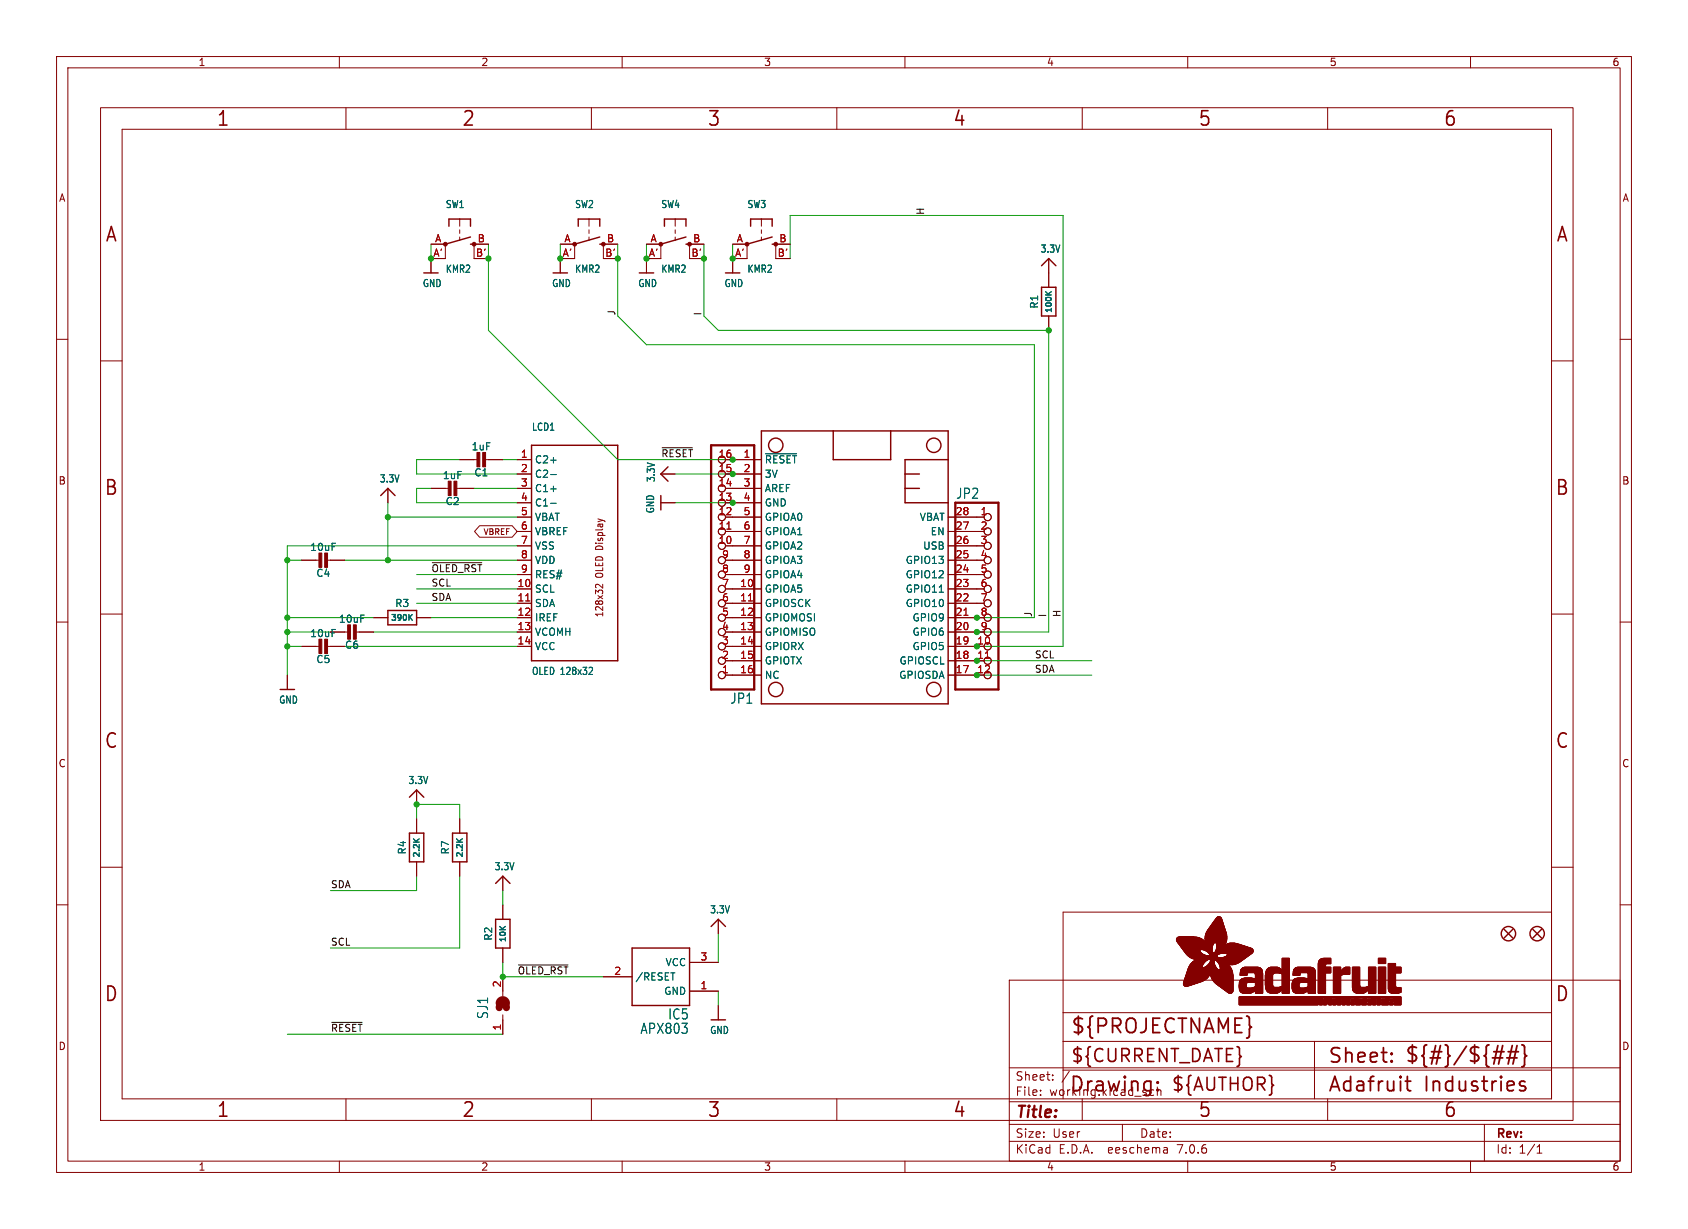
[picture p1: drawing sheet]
<svg xmlns="http://www.w3.org/2000/svg" width="298mm" height="217mm" viewBox="0 0 298 217" stroke-linecap="round" stroke-linejoin="round" font-family="sans-serif">
<defs><g id="words">
<g font-size="3.5" fill="#840000">
<text x="38.2" y="22.7">1</text>
<text x="81.6" y="22.7">2</text>
<text x="125" y="22.7">3</text>
<text x="168.4" y="22.7">4</text>
<text x="211.8" y="22.7">5</text>
<text x="255.1" y="22.7">6</text>
<text x="18.5" y="43.1">A</text>
<text x="275" y="43.1">A</text>
<text x="18.3" y="87.9">B</text>
<text x="274.9" y="87.9">B</text>
<text x="18.3" y="132.7">C</text>
<text x="274.9" y="132.7">C</text>
<text x="18.3" y="177.4">D</text>
<text x="274.9" y="177.4">D</text>
<text x="189.2" y="183.2">${PROJECTNAME}</text>
<text x="234.7" y="188.4">Sheet:</text>
<text x="248.3" y="188.3">${#}/${##}</text>
<text x="38.2" y="197.9">1</text>
<text x="81.6" y="197.9">2</text>
<text x="125" y="197.9">3</text>
<text x="168.4" y="197.9">4</text>
<text x="189" y="193.5">Drawing:</text>
<text x="211.8" y="197.9">5</text>
<text x="234.7" y="193.5">Adafruit</text>
<text x="251.8" y="193.5">Industries</text>
<text x="255.1" y="197.9">6</text>
</g>
<g font-size="3.2" fill="#840000">
<text x="189.2" y="188.2">${CURRENT_DATE}</text>
<text x="207" y="193.3">${AUTHOR}</text>
</g>
<text font-size="2.8" fill="#840000" x="179.4" y="198.2">Title:</text>
<g font-size="2.5" fill="#006464">
<text x="169" y="88.4">JP2</text>
<text x="129" y="124.6">JP1</text>
<text x="86.5" y="180.3" transform="rotate(-90 86.5 180.3)">SJ1</text>
<text x="113.1" y="183">APX803</text>
<text x="118" y="180.5">IC5</text>
</g>
<g font-size="2.1" fill="#840000">
<text x="179.4" y="191.3">Sheet:</text>
<text x="179.4" y="194">File:</text>
<text x="185.5" y="194">working.kicad_sch</text>
<text x="179.4" y="201.4">Size:</text>
<text x="186.1" y="201.4">User</text>
<text x="201.4" y="201.4">Date:</text>
<text x="264.4" y="201.6">Rev:</text>
<text x="179.4" y="204.2">KiCad</text>
<text x="187.2" y="204.2">E.D.A.</text>
<text x="196.1" y="204.2">eeschema</text>
<text x="208.4" y="204.2">7.0.6</text>
<text x="264.4" y="204.2">Id:</text>
<text x="268.5" y="204.2">1/1</text>
</g>
<g font-size="1.8" fill="#840000">
<text x="35" y="11.9">1</text>
<text x="85" y="11.9">2</text>
<text x="135" y="11.9">3</text>
<text x="185" y="11.9">4</text>
<text x="235" y="11.9">5</text>
<text x="285" y="11.9">6</text>
<text x="10.3" y="35.9">A</text>
<text x="286.8" y="35.9">A</text>
<text x="10.3" y="85.9">B</text>
<text x="286.7" y="85.9">B</text>
<text x="106.8" y="102.2" transform="rotate(-90 106.8 102.2)">OLED Display</text>
<text x="106.8" y="109.2" transform="rotate(-90 106.8 109.2)">128x32</text>
<text x="10.3" y="135.9">C</text>
<text x="286.7" y="135.9">C</text>
<text x="10.3" y="185.9">D</text>
<text x="286.7" y="185.9">D</text>
<text x="35" y="207.2">1</text>
<text x="85" y="207.2">2</text>
<text x="135" y="207.2">3</text>
<text x="185" y="207.2">4</text>
<text x="235" y="207.2">5</text>
<text x="285" y="207.2">6</text>
</g>
<g font-size="1.8" fill="#006464">
<text x="78.7" y="37">SW1</text>
<text x="101.6" y="37">SW2</text>
<text x="116.8" y="37">SW4</text>
<text x="132.1" y="37">SW3</text>
<text x="183.9" y="44.9">3.3V</text>
<text x="74.6" y="51">GND</text>
<text x="78.7" y="48.4">KMR2</text>
<text x="97.5" y="51">GND</text>
<text x="101.6" y="48.4">KMR2</text>
<text x="112.7" y="51">GND</text>
<text x="116.8" y="48.4">KMR2</text>
<text x="128" y="51">GND</text>
<text x="132.1" y="48.4">KMR2</text>
<text x="183.7" y="54.7" transform="rotate(-90 183.7 54.7)">R1</text>
<text x="94" y="76.4">LCD1</text>
<text x="83.3" y="79.8">1uF</text>
<text x="94.5" y="82.1">C2+</text>
<text x="135.1" y="82.1">~{RESET}</text>
<text x="67" y="85.5">3.3V</text>
<text x="78.2" y="84.9">1uF</text>
<text x="78.7" y="89.5">C2</text>
<text x="83.8" y="84.4">C1</text>
<text x="94.5" y="84.7">C2-</text>
<text x="94.5" y="87.2">C1+</text>
<text x="94.5" y="89.8">C1-</text>
<text x="116" y="85.4" transform="rotate(-90 116 85.4)">3.3V</text>
<text x="135.1" y="84.7">3V</text>
<text x="135.1" y="87.2">AREF</text>
<text x="135.1" y="89.8">GND</text>
<text x="94.5" y="92.3">VBAT</text>
<text x="94.5" y="94.8">VBREF</text>
<text x="115.9" y="90.9" transform="rotate(-90 115.9 90.9)">GND</text>
<text x="135.1" y="92.3">GPIOA0</text>
<text x="135.1" y="94.8">GPIOA1</text>
<text x="162.5" y="92.3">VBAT</text>
<text x="164.4" y="94.8">EN</text>
<text x="54.7" y="97.6">10uF</text>
<text x="94.5" y="97.4">VSS</text>
<text x="94.5" y="99.9">VDD</text>
<text x="135.1" y="97.4">GPIOA2</text>
<text x="135.1" y="99.9">GPIOA3</text>
<text x="160" y="99.9">GPIO13</text>
<text x="163.1" y="97.4">USB</text>
<text x="55.8" y="102.2">C4</text>
<text x="69.8" y="107.5">R3</text>
<text x="94.5" y="105">SCL</text>
<text x="94.5" y="107.5">SDA</text>
<text x="94.5" y="102.5">RES#</text>
<text x="135.1" y="105">GPIOA5</text>
<text x="135.1" y="107.5">GPIOSCK</text>
<text x="135.1" y="102.5">GPIOA4</text>
<text x="160" y="107.5">GPIO10</text>
<text x="160" y="105">GPIO11</text>
<text x="160" y="102.5">GPIO12</text>
<text x="54.7" y="112.9">10uF</text>
<text x="59.8" y="110.3">10uF</text>
<text x="94.5" y="110.1">IREF</text>
<text x="94.5" y="112.6">VCOMH</text>
<text x="135.1" y="110.1">GPIOMOSI</text>
<text x="135.1" y="112.6">GPIOMISO</text>
<text x="161.2" y="112.6">GPIO6</text>
<text x="161.2" y="110.1">GPIO9</text>
<text x="55.8" y="117.5">C5</text>
<text x="60.9" y="114.9">C6</text>
<text x="94" y="119.5">OLED 128x32</text>
<text x="94.5" y="115.2">VCC</text>
<text x="135.1" y="115.2">GPIORX</text>
<text x="135.1" y="117.7">GPIOTX</text>
<text x="158.9" y="117.7">GPIOSCL</text>
<text x="161.2" y="115.2">GPIO5</text>
<text x="49.2" y="124.6">GND</text>
<text x="135.1" y="120.2">NC</text>
<text x="158.9" y="120.2">GPIOSDA</text>
<text x="72.1" y="138.9">3.3V</text>
<text x="72" y="151.2" transform="rotate(-90 72 151.2)">R4</text>
<text x="79.6" y="151.2" transform="rotate(-90 79.6 151.2)">R7</text>
<text x="87.3" y="154.1">3.3V</text>
<text x="125.4" y="161.7">3.3V</text>
<text x="87.2" y="166.4" transform="rotate(-90 87.2 166.4)">R2</text>
<text x="112.3" y="173.6">/RESET</text>
<text x="117.6" y="171">VCC</text>
<text x="117.3" y="176.1">GND</text>
<text x="125.4" y="183">GND</text>
</g>
<g font-size="1.8" fill="#a90000">
<text x="76.5" y="45.5">A'</text>
<text x="76.8" y="42.9">A</text>
<text x="84.1" y="45.5">B'</text>
<text x="84.4" y="42.9">B</text>
<text x="99.4" y="45.5">A'</text>
<text x="99.7" y="42.9">A</text>
<text x="106.9" y="45.5">B'</text>
<text x="107.2" y="42.9">B</text>
<text x="114.6" y="45.5">A'</text>
<text x="114.9" y="42.9">A</text>
<text x="122.2" y="45.5">B'</text>
<text x="122.5" y="42.9">B</text>
<text x="129.9" y="45.5">A'</text>
<text x="130.2" y="42.9">A</text>
<text x="137.4" y="45.5">B'</text>
<text x="137.7" y="42.9">B</text>
<text x="92" y="81">1</text>
<text x="92" y="83.6">2</text>
<text x="127" y="83.6">15</text>
<text x="127" y="81">16</text>
<text x="131.4" y="81">1</text>
<text x="131.4" y="83.6">2</text>
<text x="92" y="86.1">3</text>
<text x="92" y="88.6">4</text>
<text x="127" y="88.6">13</text>
<text x="127" y="86.1">14</text>
<text x="131.4" y="86.1">3</text>
<text x="131.4" y="88.6">4</text>
<text x="92" y="91.2">5</text>
<text x="92" y="93.7">6</text>
<text x="127" y="93.7">11</text>
<text x="127" y="91.2">12</text>
<text x="131.4" y="91.2">5</text>
<text x="131.4" y="93.7">6</text>
<text x="168.9" y="93.7">27</text>
<text x="168.9" y="91.2">28</text>
<text x="173.3" y="91.2">1</text>
<text x="173.3" y="93.7">2</text>
<text x="92" y="96.3">7</text>
<text x="92" y="98.8">8</text>
<text x="92" y="101.3">9</text>
<text x="127" y="96.3">10</text>
<text x="127.6" y="101.3">8</text>
<text x="127.6" y="98.8">9</text>
<text x="131.4" y="96.3">7</text>
<text x="131.4" y="98.8">8</text>
<text x="131.4" y="101.3">9</text>
<text x="168.9" y="101.3">24</text>
<text x="168.9" y="98.8">25</text>
<text x="168.9" y="96.3">26</text>
<text x="173.3" y="96.3">3</text>
<text x="173.3" y="98.8">4</text>
<text x="173.3" y="101.3">5</text>
<text x="91.4" y="103.9">10</text>
<text x="91.4" y="106.4">11</text>
<text x="127.6" y="106.4">6</text>
<text x="127.6" y="103.9">7</text>
<text x="130.8" y="103.9">10</text>
<text x="130.8" y="106.4">11</text>
<text x="168.9" y="106.4">22</text>
<text x="168.9" y="103.9">23</text>
<text x="173.3" y="103.9">6</text>
<text x="173.3" y="106.4">7</text>
<text x="91.4" y="109">12</text>
<text x="91.4" y="111.5">13</text>
<text x="127.6" y="111.5">4</text>
<text x="127.6" y="109">5</text>
<text x="130.8" y="109">12</text>
<text x="130.8" y="111.5">13</text>
<text x="168.9" y="111.5">20</text>
<text x="168.9" y="109">21</text>
<text x="173.3" y="109">8</text>
<text x="173.3" y="111.5">9</text>
<text x="91.4" y="114">14</text>
<text x="127.6" y="119.1">1</text>
<text x="127.6" y="116.6">2</text>
<text x="127.6" y="114">3</text>
<text x="130.8" y="114">14</text>
<text x="130.8" y="116.6">15</text>
<text x="130.8" y="119.1">16</text>
<text x="168.9" y="119.1">17</text>
<text x="168.9" y="116.6">18</text>
<text x="168.9" y="114">19</text>
<text x="172.7" y="114">10</text>
<text x="172.7" y="116.6">11</text>
<text x="172.7" y="119.1">12</text>
<text x="108.5" y="172.5">2</text>
<text x="123.8" y="169.9">3</text>
<text x="88.6" y="174.7" transform="rotate(-90 88.6 174.7)">2</text>
<text x="123.8" y="175">1</text>
<text x="88.6" y="182.3" transform="rotate(-90 88.6 182.3)">1</text>
</g>
<g font-size="1.7" fill="#0f0f0f">
<text x="163.5" y="38.1" transform="rotate(-90 163.5 38.1)">H</text>
<text x="108.9" y="55.9" transform="rotate(-90 108.9 55.9)">J</text>
<text x="124.1" y="55.9" transform="rotate(-90 124.1 55.9)">I</text>
<text x="116.8" y="80.9">~{RESET}</text>
<text x="76.2" y="101.3">~{OLED_RST}</text>
<text x="76.2" y="106.3">SDA</text>
<text x="76.2" y="103.8">SCL</text>
<text x="182.5" y="109.2" transform="rotate(-90 182.5 109.2)">J</text>
<text x="185.1" y="109.2" transform="rotate(-90 185.1 109.2)">I</text>
<text x="187.6" y="109.2" transform="rotate(-90 187.6 109.2)">H</text>
<text x="182.9" y="116.5">SCL</text>
<text x="182.9" y="119">SDA</text>
<text x="58.4" y="157.1">SDA</text>
<text x="58.4" y="167.3">SCL</text>
<text x="91.4" y="172.4">~{OLED_RST}</text>
<text x="58.4" y="182.5">~{RESET}</text>
</g>
<g font-size="1.4" fill="#006464">
<text x="186.2" y="55.5" transform="rotate(-90 186.2 55.5)">100K</text>
<text x="69" y="110">390K</text>
<text x="74.5" y="151.8" transform="rotate(-90 74.5 151.8)">2.2K</text>
<text x="82.1" y="151.8" transform="rotate(-90 82.1 151.8)">2.2K</text>
<text x="89.7" y="166.8" transform="rotate(-90 89.7 166.8)">10K</text>
</g>
<text font-size="1.4" fill="#840000" x="85.4" y="94.8">VBREF</text>
</g></defs>
<g fill="none" stroke="#840000" stroke-width=".18">
<path d="M10 10h278.5v197.3h-278.5zM12 12h274.5v193.3h-274.5zM17.8 19h260.3v179.1h-260.3zM60 10v2M61.2 19v3.9M104.6 19v3.9M110 10v2M148 19v3.9M160 10v2M191.3 19v3.9M210 10v2M234.7 19v3.9"/>
<path d="M260 10v2M21.6 22.9h252.7v171.4h-252.7zM81.3 38.7v1.3M104.1 38.7v1.3M119.4 38.7v1.3M134.6 38.7v1.3M10 60h2M76.2 43.2h2.5v2.5h-2.5v2.6M81.3 40.6v.7M81.3 41.9v.6M86.4 43.2h-2.6v2.5h2.6M99.1 43.2h2.5v2.5h-2.5v2.6"/>
<path d="M104.1 40.6v.7M104.1 41.9v.6M109.2 43.2h-2.5v2.5h2.5M114.3 43.2h2.5v2.5h-2.5v2.6M119.4 40.6v.7M119.4 41.9v.6M124.5 43.2h-2.6v2.5h2.6M129.5 43.2h2.6v2.5h-2.6v2.6M134.6 40.6v.7M134.6 41.9v.6M139.7 43.2h-2.5v2.5h2.5M185.4 45.7v5.1"/>
<path d="M185.4 55.9v2.5M286.5 60h2M17.8 63.8h3.8M274.3 63.8h3.8M53.3 99.1h3.3M57.7 99.1h3.3M68.6 86.4v2.5M76.2 86.4h3.3M80.5 86.4h3.3M81.3 81.3h3.3M84.8 93h5.8l.8 1-.8 1h-5.8l-.9-1zM85.6 81.3h3.3"/>
<path d="M91.4 96.5h2.6M91.4 94h2.6M91.4 91.4h2.6M91.4 88.9h2.6M91.4 86.4h2.6M91.4 83.8h2.6M91.4 81.3h2.6M91.4 99.1h2.6M116.8 88.9h2.6M116.8 83.8h2.6M128.3 96.5h6.3M128.3 94h6.3"/>
<path d="M128.3 91.4h6.3M128.3 88.9h6.3M128.3 86.4h6.3M128.3 83.8h6.3M128.3 81.3h6.3M128.3 99.1h6.3M167.6 96.5h6.4M167.6 94h5.1M167.6 91.4h6.4M167.6 99.1h5.1M10 110h2M17.8 108.6h3.8"/>
<path d="M50.8 119.4v2.5M53.3 114.3h3.3M57.7 114.3h3.3M58.4 111.8h3.3M62.7 111.8h3.3M66 109.2h2.6M73.7 109.2h2.5M91.4 114.3h2.6M91.4 111.8h2.6M91.4 109.2h2.6M91.4 106.7h2.6M91.4 104.1h2.6"/>
<path d="M91.4 101.6h2.6M106.6 103.3v.7l-.9-.7-.3 .1-.1 .4M128.3 119.4h6.3M128.3 116.8h6.3M128.3 114.3h6.3M128.3 111.8h6.3M128.3 109.2h6.3M128.3 106.7h6.3M128.3 104.1h6.3M128.3 101.6h6.3M167.6 119.4h5.1M167.6 116.8h5.1"/>
<path d="M167.6 114.3h5.1M167.6 111.8h6.4M167.6 109.2h6.4M167.6 106.7h6.4M167.6 104.1h6.4M167.6 101.6h6.4M274.3 108.6h3.8M286.5 110h2M73.7 139.7v2.5M10 160h2M17.8 153.4h3.8M73.7 144.8v2.5"/>
<path d="M73.7 152.4v2.5M81.3 144.8v2.5M81.3 152.4v2.5M88.9 154.9v2.6M274.3 153.4h3.8M286.5 160h2M88.9 160v2.6M88.9 167.6v2.6M88.9 172.7v3.4M88.9 179.5v3.4M106.7 172.7h5.1M121.9 175.3h5.1"/>
<path d="M121.9 170.2h5.1M127 162.6v2.5M127 177.8v2.5M178.4 173.3h108.1v32h-108.1zM188 179.1h86.3M274.3 161.3h-86.3v33M61.2 194.3v3.8M104.6 194.3v3.8M148 194.3v3.8M178.4 198.8h108.1M178.4 194.8h108.1M178.4 188.8h108.1"/>
<path d="M184 193.6v.1M184 192.8v.1M186.1 190.9v.1M186.1 190.1v.1M188 184.1h86.3M188 189.2h86.3M189.1 189.4l-1.3 2M191.3 194.3v3.8M198.4 198.8v3M203.8 192.7l.2 .1M204 193.6l-.2 .1M204.6 192.2v1.5"/>
<path d="M204.6 192.9l.2-.2 .4 .1 .1 .9M232.4 184.1v10.2M234.7 194.3v3.8M262.5 198.8v6.5M60 205.3v2M110 205.3v2M160 205.3v2M178.4 201.8h108.1M206.3 203l.1 .9M206.4 203.8l-.1 .1M206.4 203.3h-.1M210 205.3v2"/>
<path d="M260 205.3v2M271.8 203.9h.8M271.8 202.8l.4-.4v1.5"/>
<circle cx="127.6" cy="96.5" r=".63"/>
<circle cx="127.6" cy="81.3" r=".63"/>
<circle cx="127.6" cy="94" r=".63"/>
<circle cx="127.6" cy="86.4" r=".63"/>
<circle cx="127.6" cy="99.1" r=".63"/>
<circle cx="127.6" cy="91.4" r=".63"/>
<circle cx="127.6" cy="88.9" r=".63"/>
<circle cx="127.6" cy="83.8" r=".63"/>
<circle cx="174.6" cy="96.5" r=".63"/>
<circle cx="174.6" cy="99.1" r=".63"/>
<circle cx="174.6" cy="91.4" r=".63"/>
<circle cx="174.6" cy="94" r=".63"/>
<circle cx="127.6" cy="119.4" r=".63"/>
<circle cx="127.6" cy="101.6" r=".63"/>
<circle cx="127.6" cy="104.1" r=".63"/>
<circle cx="127.6" cy="111.8" r=".63"/>
<circle cx="127.6" cy="109.2" r=".63"/>
<circle cx="127.6" cy="106.7" r=".63"/>
<circle cx="127.6" cy="114.3" r=".63"/>
<circle cx="127.6" cy="116.8" r=".63"/>
<circle cx="174.6" cy="111.8" r=".63"/>
<circle cx="174.6" cy="106.7" r=".63"/>
<circle cx="174.6" cy="101.6" r=".63"/>
<circle cx="174.6" cy="109.2" r=".63"/>
<circle cx="174.6" cy="119.4" r=".63"/>
<circle cx="174.6" cy="114.3" r=".63"/>
<circle cx="174.6" cy="104.1" r=".63"/>
<circle cx="174.6" cy="116.8" r=".63"/>
</g>
<g fill="none" stroke="#840000" stroke-width=".25">
<path d="M74.9 48.3h2.6M79.4 40v-1.3h3.8v1.3M83.2 43.2h.6M83.2 41.9l-4.5 1.3M97.8 48.3h2.5M102.2 40v-1.3h3.8v1.3M106 43.2h.7M106 41.9l-4.4 1.3M113 48.3h2.6M117.5 40v-1.3h3.8v1.3M121.3 41.9l-4.5 1.3M121.3 43.2h.6"/>
<path d="M128.3 48.3h2.5M132.7 40v-1.3h3.8v1.3M136.5 43.2h.7M136.5 41.9l-4.4 1.3M184.1 47l1.3-1.3 1.3 1.3M184.1 50.8h2.6v5.1h-2.6zM94 78.7h15.2v38.1h-15.2zM134.6 76.2h33v48.3h-33zM147.3 76.2v5.1h10.2v-5.1M67.3 87.6l1.3-1.2 1.2 1.2M116.8 87.6v2.6M118.1 82.5l-1.3 1.3 1.3 1.3"/>
<path d="M160 83.8h2.6M160 86.4h2.6M167.6 81.3h-7.6v7.6h7.6M68.6 107.9h5.1v2.6h-5.1zM49.5 121.9h2.6M72.4 147.3h2.5v5.1h-2.5zM72.4 141l1.3-1.3 1.2 1.3M80 147.3h2.5v5.1h-2.5zM87.6 156.2l1.3-1.3 1.3 1.3M87.6 162.6h2.6v5h-2.6zM111.8 167.6h10.1v10.2h-10.1zM125.7 163.8l1.3-1.2 1.3 1.2"/>
<path d="M265.9 164.3l1.6 1.6M267.5 164.3l-1.6 1.6M271 164.3l1.5 1.6M272.5 164.3l-1.5 1.6M125.7 180.3h2.6"/>
<circle cx="137.2" cy="78.7" r="1.27"/>
<circle cx="165.1" cy="78.7" r="1.27"/>
<circle cx="137.2" cy="121.9" r="1.27"/>
<circle cx="165.1" cy="121.9" r="1.27"/>
<circle cx="266.7" cy="165.1" r="1.27"/>
<circle cx="271.8" cy="165.1" r="1.27"/>
</g>
<g fill="#840000" stroke="#840000" stroke-width=".18">
<path d="M208 166.3h4.8z"/>
<path d="M208 166.2l4.8 .1z"/>
<path d="M208 166.2h4.8z"/>
<path d="M208 166.2h4.7z"/>
<path d="M208 166.1l4.7 .1z"/>
<path d="M208 166.1h4.6z"/>
<path d="M208 166l4.5 .1z"/>
<path d="M208 166h4.5z"/>
<path d="M208 166.4h4.9z"/>
<path d="M208 166.3l4.9 .1z"/>
<path d="M208 166h4.4z"/>
<path d="M208 165.9l4.4 .1z"/>
<path d="M208.1 166.4l4.9 .1z"/>
<path d="M208.1 165.9h4.2z"/>
<path d="M208.1 166.5h4.9z"/>
<path d="M208.1 165.9h4.1z"/>
<path d="M208.1 165.8l4 .1z"/>
<path d="M208.1 166.6h5z"/>
<path d="M208.1 166.5l4.9 .1z"/>
<path d="M208.1 165.8h3.9z"/>
<path d="M208.2 166.6h4.9z"/>
<path d="M208.2 165.8h3.6z"/>
<path d="M208.2 166.6l4.9 .1z"/>
<path d="M208.2 165.7l3.5 .1z"/>
<path d="M208.2 166.7h5z"/>
<path d="M208.2 166.7h4.9z"/>
<path d="M208.3 166.7l4.9 .1z"/>
<path d="M208.3 165.7h3.3z"/>
<path d="M208.3 166.8h6.3z"/>
<path d="M208.3 166.8h4.9z"/>
<path d="M208.3 166.8l6.3 .1z"/>
<path d="M208.4 166.9h6.2z"/>
<path d="M208.4 167h6.1z"/>
<path d="M208.4 166.9l6.1 .1z"/>
<path d="M208.4 165.7h2.8z"/>
<path d="M208.5 167h6z"/>
<path d="M208.5 167l6 .1z"/>
<path d="M208.6 167.1h5.9z"/>
<path d="M208.6 167.1l5.8 .1z"/>
<path d="M208.6 167.2h5.8z"/>
<path d="M208.7 167.2l5.7 .1z"/>
<path d="M208.7 167.3h5.7z"/>
<path d="M208.7 167.3l5.7 .1z"/>
<path d="M208.8 167.4h5.6z"/>
<path d="M208.8 167.5h5.5z"/>
<path d="M208.8 167.4l5.5 .1z"/>
<path d="M208.9 167.5l5.4 .1z"/>
<path d="M208.9 167.6h5.4z"/>
<path d="M208.9 167.6l5.4 .1z"/>
<path d="M209 167.7h5.3z"/>
<path d="M209 167.7l5.3 .1z"/>
<path d="M209 167.8h5.3z"/>
<path d="M209.1 167.8h5.2z"/>
<path d="M209.1 167.8l5.2 .1z"/>
<path d="M209.1 167.9h5.2z"/>
<path d="M209.2 167.9l3.1 .1z"/>
<path d="M209.2 168h3z"/>
<path d="M209.2 174.1h1.8z"/>
<path d="M209.2 174l1.8 .1z"/>
<path d="M209.2 174h2z"/>
<path d="M209.2 174h2.1z"/>
<path d="M209.2 173.9l2.1 .1z"/>
<path d="M209.2 173.9h2.3z"/>
<path d="M209.2 173.9h2.4z"/>
<path d="M209.2 173.8l2.4 .1z"/>
<path d="M209.2 173.8h2.6z"/>
<path d="M209.2 168l3 .1z"/>
<path d="M209.3 174.1l1.4 .1z"/>
<path d="M209.3 174.1h1.5z"/>
<path d="M209.3 173.8h2.6z"/>
<path d="M209.3 173.7l2.6 .1z"/>
<path d="M209.3 173.7h2.8z"/>
<path d="M209.3 168.1h2.9z"/>
<path d="M209.3 174.2h1.2z"/>
<path d="M209.3 174.2h1.3z"/>
<path d="M209.3 173.7h2.9z"/>
<path d="M209.3 173.6l3 .1z"/>
<path d="M209.3 173.6h3.1z"/>
<path d="M209.3 173.6h3.2z"/>
<path d="M209.3 168.1l2.9 .1z"/>
<path d="M209.3 174.2l1.1 .1z"/>
<path d="M209.3 173.5l3.3 .1z"/>
<path d="M209.3 173.5h3.3z"/>
<path d="M209.3 173.4l3.4 .1z"/>
<path d="M209.3 173.4h3.5z"/>
<path d="M209.3 168.2h2.9z"/>
<path d="M209.4 174.3h.9z"/>
<path d="M209.4 173.4h3.4z"/>
<path d="M209.4 174.3h.8z"/>
<path d="M209.4 173.3l3.5 .1z"/>
<path d="M209.4 173.3h3.5z"/>
<path d="M209.4 173.3h3.6z"/>
<path d="M209.4 173.2l3.7 .1z"/>
<path d="M209.4 168.3h2.8z"/>
<path d="M209.4 168.2l2.8 .1z"/>
<path d="M209.4 174.3l.7 .1z"/>
<path d="M209.4 173.2h3.7z"/>
<path d="M209.4 173.2h3.8z"/>
<path d="M209.4 173.1l3.8 .1z"/>
<path d="M209.4 173.1h3.9z"/>
<path d="M209.5 173.1h3.8z"/>
<path d="M209.5 173l3.8 .1z"/>
<path d="M209.5 168.3l2.8 .1z"/>
<path d="M209.5 174.4h.5z"/>
<path d="M209.5 173h3.9z"/>
<path d="M209.5 172.9l4 .1z"/>
<path d="M209.5 168.4h2.8z"/>
<path d="M209.5 172.9h4z"/>
<path d="M209.5 172.8l4.1 .1z"/>
<path d="M209.5 172.8h4.1z"/>
<path d="M209.5 168.4l2.9 .1z"/>
<path d="M209.6 172.8h4z"/>
<path d="M209.6 172.7l4 .1z"/>
<path d="M209.6 168.5h2.8z"/>
<path d="M209.6 174.4h.3z"/>
<path d="M209.6 172.7h4.1z"/>
<path d="M209.6 172.6l4.1 .1z"/>
<path d="M209.6 168.5l2.9 .1z"/>
<path d="M209.6 172.6h4.1z"/>
<path d="M209.6 172.6h4.2z"/>
<path d="M209.6 172.5l4.2 .1z"/>
<path d="M209.6 172.5h4.2z"/>
<path d="M209.6 168.6h3z"/>
<path d="M209.6 168.6h2.9z"/>
<path d="M209.7 172.5h4.1z"/>
<path d="M209.7 172.4l4.1 .1z"/>
<path d="M209.7 172.4h4.2z"/>
<path d="M209.7 172.3l4.2 .1z"/>
<path d="M209.7 168.6l2.9 .1z"/>
<path d="M209.8 172.3h4.1z"/>
<path d="M209.8 172.2l4.1 .1z"/>
<path d="M209.8 172.2h4.1z"/>
<path d="M209.8 168.7l2.9 .1z"/>
<path d="M209.8 168.7h2.9z"/>
<path d="M209.8 172.1l4.2 .1z"/>
<path d="M209.8 172.1h4.2z"/>
<path d="M209.8 168.8h3z"/>
<path d="M209.8 172l4.2 .1z"/>
<path d="M209.8 172h4.2z"/>
<path d="M209.8 168.8h3.1z"/>
<path d="M209.9 171.9l4.1 .1z"/>
<path d="M209.9 171.9h4.1z"/>
<path d="M209.9 168.8l3 .1z"/>
<path d="M209.9 171.8l4.1 .1z"/>
<path d="M209.9 171.8h4.1z"/>
<path d="M209.9 168.9h3.1z"/>
<path d="M209.9 171.8h8z"/>
<path d="M209.9 171.7l8 .1z"/>
<path d="M209.9 171.7h7.9z"/>
<path d="M209.9 168.9h3.2z"/>
<path d="M210 171.6l7.8 .1z"/>
<path d="M210 171.6h7.8z"/>
<path d="M210 168.9l3.2 .1z"/>
<path d="M210 171.5l7.8 .1z"/>
<path d="M210 171.5h5.5z"/>
<path d="M210 169h3.3z"/>
<path d="M210 171.5h5.4z"/>
<path d="M210 171.4l5.4 .1z"/>
<path d="M210 171.4h5.3z"/>
<path d="M210 169h5.2z"/>
<path d="M210.1 171.3l5.1 .1z"/>
<path d="M210.1 171.3h5.1z"/>
<path d="M210.1 169l5.1 .1z"/>
<path d="M210.1 171.2l5 .1z"/>
<path d="M210.1 171.2h5z"/>
<path d="M210.1 171.1l5 .1z"/>
<path d="M210.1 171.1h4.9z"/>
<path d="M210.1 169.1h5z"/>
<path d="M210.2 171l2.5 .1z"/>
<path d="M210.2 171h2.5z"/>
<path d="M210.2 169.1h5z"/>
<path d="M210.2 171h2.4z"/>
<path d="M210.2 169.1l5 .1z"/>
<path d="M210.2 170.9l2.4 .1z"/>
<path d="M210.2 170.9h2.4z"/>
<path d="M210.2 169.2h5z"/>
<path d="M210.3 170.8l2.3 .1z"/>
<path d="M210.3 170.8h2.3z"/>
<path d="M210.3 169.2h4.9z"/>
<path d="M210.3 170.7l2.3 .1z"/>
<path d="M210.3 170.7h2.3z"/>
<path d="M210.3 169.2l5 .1z"/>
<path d="M210.4 170.7h2.2z"/>
<path d="M210.4 170.6l2.3 .1z"/>
<path d="M210.4 170.6h2.3z"/>
<path d="M210.4 169.3h5z"/>
<path d="M210.4 170.5l2.3 .1z"/>
<path d="M210.5 170.5h2.2z"/>
<path d="M210.5 169.3l5.2 .1z"/>
<path d="M210.5 170.4l2.3 .1z"/>
<path d="M210.5 170.4h2.3z"/>
<path d="M210.6 170.4h2.2z"/>
<path d="M210.6 169.4h9.6z"/>
<path d="M210.6 170.3l2.2 .1z"/>
<path d="M210.6 170.3h2.2z"/>
<path d="M210.7 170.3h2.2z"/>
<path d="M210.7 169.4l9.4 .1z"/>
<path d="M210.7 170.2l2.2 .1z"/>
<path d="M210.7 170.2h2.2z"/>
<path d="M210.8 170.2h2.2z"/>
<path d="M210.8 170.1l2.2 .1z"/>
<path d="M210.8 169.5h9.3z"/>
<path d="M210.8 170.1h2.2z"/>
<path d="M210.9 170.1h2.2z"/>
<path d="M211 170l2.1 .1z"/>
<path d="M211 170h2.1z"/>
<path d="M211 169.5l9 .1z"/>
<path d="M211 170h2.2z"/>
<path d="M211.1 169.9l2.2 .1z"/>
<path d="M211.1 169.9h2.2z"/>
<path d="M211.2 169.6h8.7z"/>
<path d="M211.2 169.8l2.1 .1z"/>
<path d="M211.3 169.8h2.1z"/>
<path d="M211.3 169.6h8.6z"/>
<path d="M211.4 169.7l2.1 .1z"/>
<path d="M211.5 169.7h2.1z"/>
<path d="M211.6 169.7h2z"/>
<path d="M211.7 169.6l2 .1z"/>
<path d="M212.7 167.9l1.6 .1z"/>
<path d="M212.8 168h1.5z"/>
<path d="M212.9 168h1.4z"/>
<path d="M212.9 171l2.1 .1z"/>
<path d="M213 171h2z"/>
<path d="M213 168l1.3 .1z"/>
<path d="M213 166h3.9z"/>
<path d="M213 165.9l3.9 .1z"/>
<path d="M213 165.9h3.9z"/>
<path d="M213 165.8l3.9 .1z"/>
<path d="M213.1 171h1.9z"/>
<path d="M213.1 168.1h1.2z"/>
<path d="M213.1 166.3l3.8 .1z"/>
<path d="M213.1 166.3h3.8z"/>
<path d="M213.1 166.2l3.8 .1z"/>
<path d="M213.1 166.2h3.8z"/>
<path d="M213.1 166.1l3.8 .1z"/>
<path d="M213.1 166.1h3.8z"/>
<path d="M213.1 166l3.8 .1z"/>
<path d="M213.1 165.8h3.8z"/>
<path d="M213.1 165.7l3.8 .1z"/>
<path d="M213.1 165.7h3.8z"/>
<path d="M213.1 165.6l3.8 .1z"/>
<path d="M213.1 165.6h3.8z"/>
<path d="M213.1 165.5l3.8 .1z"/>
<path d="M213.1 165.5h3.8z"/>
<path d="M213.1 166.4l3.7 .1z"/>
<path d="M213.1 166.4h3.8z"/>
<path d="M213.1 165.4l3.8 .1z"/>
<path d="M213.1 165.4h3.8z"/>
<path d="M213.1 170.9l1.9 .1z"/>
<path d="M213.1 166.5l3.7 .1z"/>
<path d="M213.1 166.5h3.7z"/>
<path d="M213.1 165.3l3.8 .1z"/>
<path d="M213.1 165.3h3.8z"/>
<path d="M213.2 170.9h1.7z"/>
<path d="M213.2 166.7h1.6z"/>
<path d="M213.2 166.6l3.6 .1z"/>
<path d="M213.2 166.6h3.6z"/>
<path d="M213.2 165.2l3.7 .1z"/>
<path d="M213.2 165.2h3.7z"/>
<path d="M213.2 165.1l3.7 .1z"/>
<path d="M213.2 168.1l1.1 .1z"/>
<path d="M213.2 166.7l1.5 .1z"/>
<path d="M213.2 166.7h1.5z"/>
<path d="M213.2 165.1h3.6z"/>
<path d="M213.2 165l3.6 .1z"/>
<path d="M213.3 170.9h1.6z"/>
<path d="M213.3 166.8h1.3z"/>
<path d="M213.3 165h3.5z"/>
<path d="M213.3 164.9l3.5 .1z"/>
<path d="M213.3 170.8l1.6 .1z"/>
<path d="M213.3 168.2h1z"/>
<path d="M213.3 164.9h3.5z"/>
<path d="M213.3 164.8l3.5 .1z"/>
<path d="M213.4 170.8h1.5z"/>
<path d="M213.4 164.8h3.4z"/>
<path d="M213.4 164.8h3.3z"/>
<path d="M213.4 164.7l3.3 .1z"/>
<path d="M213.4 168.2l1 .1z"/>
<path d="M213.4 164.7h3.3z"/>
<path d="M213.4 164.6l3.3 .1z"/>
<path d="M213.5 170.7l1.4 .1z"/>
<path d="M213.5 170.7h1.3z"/>
<path d="M213.5 168.3h.9z"/>
<path d="M213.5 164.6h3.2z"/>
<path d="M213.5 164.5l3.2 .1z"/>
<path d="M213.5 164.5h3.2z"/>
<path d="M213.5 164.5h3.1z"/>
<path d="M213.6 170.6l1.2 .1z"/>
<path d="M213.6 170.6h1.2z"/>
<path d="M213.6 168.3l.8 .1z"/>
<path d="M213.6 164.4l3 .1z"/>
<path d="M213.6 164.4h3z"/>
<path d="M213.6 168.4h.8z"/>
<path d="M213.6 164.3l3 .1z"/>
<path d="M213.7 170.5l1.1 .1z"/>
<path d="M213.7 170.5h1.1z"/>
<path d="M213.7 168.4l.8 .1z"/>
<path d="M213.7 164.3h2.9z"/>
<path d="M213.7 170.5h1z"/>
<path d="M213.7 168.5h.9z"/>
<path d="M213.7 168.5h.8z"/>
<path d="M213.7 164.2l2.9 .1z"/>
<path d="M213.7 164.2h2.8z"/>
<path d="M213.7 170.4l1 .1z"/>
<path d="M213.8 170.4h.9z"/>
<path d="M213.8 169h1.4z"/>
<path d="M213.8 168.6h2.1z"/>
<path d="M213.8 168.5l2.3 .1z"/>
<path d="M213.8 164.2h2.7z"/>
<path d="M213.8 164.1l2.7 .1z"/>
<path d="M213.8 170.3l.9 .1z"/>
<path d="M213.8 168.9l1.4 .1z"/>
<path d="M213.8 168.6l1.9 .1z"/>
<path d="M213.8 168.6h2z"/>
<path d="M213.8 164.1h2.7z"/>
<path d="M213.8 170.3h.9z"/>
<path d="M213.8 168.9h1.4z"/>
<path d="M213.8 168.7h1.7z"/>
<path d="M213.8 164l2.7 .1z"/>
<path d="M213.9 170.3h.8z"/>
<path d="M213.9 170.2l.8 .1z"/>
<path d="M213.9 168.9h1.4z"/>
<path d="M213.9 168.8l1.4 .1z"/>
<path d="M213.9 168.8h1.4z"/>
<path d="M213.9 168.8h1.5z"/>
<path d="M213.9 168.7l1.6 .1z"/>
<path d="M213.9 164h2.6z"/>
<path d="M213.9 170.2h.8z"/>
<path d="M213.9 169.6l6 .1z"/>
<path d="M213.9 163.9l2.6 .1z"/>
<path d="M213.9 170.1l.8 .1z"/>
<path d="M213.9 163.9h2.5z"/>
<path d="M214 170.1h.7z"/>
<path d="M214 170l.7 .1z"/>
<path d="M214 169.7h5.8z"/>
<path d="M214 163.8l2.4 .1z"/>
<path d="M214 163.8h2.4z"/>
<path d="M214 170h.7z"/>
<path d="M214 169.9l.7 .1z"/>
<path d="M214 169.9h.7z"/>
<path d="M214 169.8l.7 .1z"/>
<path d="M214 169.8h.8z"/>
<path d="M214 169.7l5.7 .1z"/>
<path d="M214 172.2l4 .1z"/>
<path d="M214 172.2h4z"/>
<path d="M214 172.2h3.9z"/>
<path d="M214 172.1l3.9 .1z"/>
<path d="M214 172.1h3.9z"/>
<path d="M214 172l3.9 .1z"/>
<path d="M214 172h3.9z"/>
<path d="M214 171.9l3.9 .1z"/>
<path d="M214 163.7l2.4 .1z"/>
<path d="M214.1 172.6h3.9z"/>
<path d="M214.1 172.5l3.9 .1z"/>
<path d="M214.1 172.5h3.9z"/>
<path d="M214.1 172.4l3.9 .1z"/>
<path d="M214.1 172.4h3.9z"/>
<path d="M214.1 172.3l3.9 .1z"/>
<path d="M214.1 172.3h3.9z"/>
<path d="M214.1 171.9h3.8z"/>
<path d="M214.1 171.8l3.8 .1z"/>
<path d="M214.1 171.8h3.8z"/>
<path d="M214.1 163.7h2.3z"/>
<path d="M214.1 172.7h3.9z"/>
<path d="M214.1 172.6l3.9 .1z"/>
<path d="M214.1 163.6l2.3 .1z"/>
<path d="M214.1 163.6h2.3z"/>
<path d="M214.1 172.8h3.9z"/>
<path d="M214.1 172.7l3.9 .1z"/>
<path d="M214.2 172.9h3.8z"/>
<path d="M214.2 172.8l3.8 .1z"/>
<path d="M214.2 172.8h3.8z"/>
<path d="M214.2 163.6h2.1z"/>
<path d="M214.2 163.5l2.1 .1z"/>
<path d="M214.2 173h3.8z"/>
<path d="M214.2 172.9l3.8 .1z"/>
<path d="M214.2 163.5h2.1z"/>
<path d="M214.2 163.4l2.1 .1z"/>
<path d="M214.3 173.1h3.7z"/>
<path d="M214.3 173l3.7 .1z"/>
<path d="M214.3 163.4h2z"/>
<path d="M214.3 173.2h3.7z"/>
<path d="M214.3 173.1l3.7 .1z"/>
<path d="M214.3 163.3l2 .1z"/>
<path d="M214.3 163.3h2z"/>
<path d="M214.4 173.2l3.6 .1z"/>
<path d="M214.4 173.2h3.6z"/>
<path d="M214.4 163.3h1.9z"/>
<path d="M214.4 163.2l1.8 .1z"/>
<path d="M214.4 173.3h3.6z"/>
<path d="M214.4 163.2h1.8z"/>
<path d="M214.5 173.3l3.5 .1z"/>
<path d="M214.5 163.2h1.7z"/>
<path d="M214.5 173.4h3.5z"/>
<path d="M214.5 163.1l1.7 .1z"/>
<path d="M214.5 163.1h1.7z"/>
<path d="M214.5 173.4l3.5 .1z"/>
<path d="M214.5 163l1.7 .1z"/>
<path d="M214.6 173.5h3.4z"/>
<path d="M214.6 173.6h3.4z"/>
<path d="M214.6 173.5l3.4 .1z"/>
<path d="M214.6 163h1.6z"/>
<path d="M214.6 168.5h6.8z"/>
<path d="M214.6 162.9l1.6 .1z"/>
<path d="M214.6 162.9h1.5z"/>
<path d="M214.7 173.7h3.3z"/>
<path d="M214.7 173.6l3.3 .1z"/>
<path d="M214.7 168.5h6.7z"/>
<path d="M214.7 162.9h1.4z"/>
<path d="M214.7 162.8l1.4 .1z"/>
<path d="M214.7 162.8h1.4z"/>
<path d="M214.8 173.7l3.2 .1z"/>
<path d="M214.8 168.4l6.7 .1z"/>
<path d="M214.8 162.7l1.3 .1z"/>
<path d="M214.8 162.7h1.3z"/>
<path d="M214.8 173.8h3.2z"/>
<path d="M214.8 168.4h6.7z"/>
<path d="M214.8 168.3l6.7 .1z"/>
<path d="M214.8 162.6l1.3 .1z"/>
<path d="M214.9 168.3h6.6z"/>
<path d="M214.9 162.6h1.2z"/>
<path d="M214.9 162.6h1.1z"/>
<path d="M214.9 173.9h3.1z"/>
<path d="M214.9 173.8l3.1 .1z"/>
<path d="M214.9 169.8h4.8z"/>
<path d="M214.9 168.2l6.7 .1z"/>
<path d="M214.9 168.2h6.7z"/>
<path d="M214.9 162.5l1.1 .1z"/>
<path d="M214.9 162.5h1.1z"/>
<path d="M214.9 166.7h1.8z"/>
<path d="M215 173.9h3z"/>
<path d="M215 169.8h4.6z"/>
<path d="M215 168.1l6.6 .1z"/>
<path d="M215 168.1h6.6z"/>
<path d="M215 168.1h6.5z"/>
<path d="M215 166.7h1.7z"/>
<path d="M215 162.5h1z"/>
<path d="M215 162.4l1 .1z"/>
<path d="M215 174h3z"/>
<path d="M215 173.9l3 .1z"/>
<path d="M215 168l6.5 .1z"/>
<path d="M215 168h6.5z"/>
<path d="M215 166.8h1.7z"/>
<path d="M215 166.7l1.7 .1z"/>
<path d="M215 162.4h1z"/>
<path d="M215 169.8l4.6 .1z"/>
<path d="M215 167.9l6.5 .1z"/>
<path d="M215 167.9h6.5z"/>
<path d="M215.1 174h2.9z"/>
<path d="M215.1 167.8l6.4 .1z"/>
<path d="M215.1 167.8h6.3z"/>
<path d="M215.1 167.7l6.2 .1z"/>
<path d="M215.1 167.7h6.2z"/>
<path d="M215.1 166.9l1.5 .1z"/>
<path d="M215.1 166.9h1.5z"/>
<path d="M215.1 166.8l1.6 .1z"/>
<path d="M215.1 162.3l.8 .1z"/>
<path d="M215.1 162.3h.8z"/>
<path d="M215.1 174l2.9 .1z"/>
<path d="M215.1 169.9l4.4 .1z"/>
<path d="M215.1 169.9h4.4z"/>
<path d="M215.1 167.7h6.1z"/>
<path d="M215.1 167.6l6 .1z"/>
<path d="M215.1 167.6h5.9z"/>
<path d="M215.1 167.6h5.8z"/>
<path d="M215.1 167.5l5.7 .1z"/>
<path d="M215.1 167.5h5.6z"/>
<path d="M215.1 167.4l5.5 .1z"/>
<path d="M215.1 167.4h5.4z"/>
<path d="M215.1 167.4h5.2z"/>
<path d="M215.1 167.3l5.2 .1z"/>
<path d="M215.1 167.3h5.1z"/>
<path d="M215.1 167.3h1.2z"/>
<path d="M215.1 167.2l4.9 .1z"/>
<path d="M215.1 167.2h1.3z"/>
<path d="M215.1 167.1l1.4 .1z"/>
<path d="M215.1 167.1h1.4z"/>
<path d="M215.1 167l1.4 .1z"/>
<path d="M215.1 167h1.5z"/>
<path d="M215.1 162.2l.8 .1z"/>
<path d="M215.2 174.1h2.8z"/>
<path d="M215.2 170h4.2z"/>
<path d="M215.2 162.2h.7z"/>
<path d="M215.2 170l4.2 .1z"/>
<path d="M215.2 162.2h.6z"/>
<path d="M215.3 174.1l2.7 .1z"/>
<path d="M215.3 170.1h4z"/>
<path d="M215.3 162.1l.4 .1z"/>
<path d="M215.3 174.2h2.7z"/>
<path d="M215.3 170.1l3.9 .1z"/>
<path d="M215.3 170.1h3.9z"/>
<path d="M215.3 162.1h.4z"/>
<path d="M215.3 170.2h3.8z"/>
<path d="M215.4 170.2l3.6 .1z"/>
<path d="M215.4 170.2h3.6z"/>
<path d="M215.4 174.3h2.6z"/>
<path d="M215.4 174.2l2.6 .1z"/>
<path d="M215.4 170.3h3.5z"/>
<path d="M215.5 174.3h2.5z"/>
<path d="M215.5 170.4h3.2z"/>
<path d="M215.5 170.3l3.3 .1z"/>
<path d="M215.5 170.4l1.4 .1z"/>
<path d="M215.5 170.4h1.4z"/>
<path d="M215.5 174.3l2.5 .1z"/>
<path d="M215.5 170.5h1.5z"/>
<path d="M215.6 174.4h2.4z"/>
<path d="M215.6 171.5h2.2z"/>
<path d="M215.6 170.6h1.5z"/>
<path d="M215.6 170.5l1.4 .1z"/>
<path d="M215.6 170.5h1.4z"/>
<path d="M215.6 170.7h1.6z"/>
<path d="M215.6 170.6l1.6 .1z"/>
<path d="M215.6 170.6h1.6z"/>
<path d="M215.7 170.7l1.6 .1z"/>
<path d="M215.7 170.7h1.6z"/>
<path d="M215.7 174.4l2.3 .1z"/>
<path d="M215.7 171.5h2.1z"/>
<path d="M215.7 171.4l2 .1z"/>
<path d="M215.7 170.9h1.7z"/>
<path d="M215.7 170.8l1.7 .1z"/>
<path d="M215.7 170.8h1.7z"/>
<path d="M215.7 170.8h1.6z"/>
<path d="M215.7 174.5h2.3z"/>
<path d="M215.7 171.4h2z"/>
<path d="M215.7 171.3l2 .1z"/>
<path d="M215.7 171l1.8 .1z"/>
<path d="M215.7 171h1.8z"/>
<path d="M215.7 170.9l1.8 .1z"/>
<path d="M215.7 170.9h1.8z"/>
<path d="M215.8 171.3h1.9z"/>
<path d="M215.8 171.2l1.8 .1z"/>
<path d="M215.8 171.2h1.8z"/>
<path d="M215.8 171.1l1.8 .1z"/>
<path d="M215.8 171.1h1.8z"/>
<path d="M215.8 174.5h2.2z"/>
<path d="M215.8 174.5l2.2 .1z"/>
<path d="M215.8 169.3l4.5 .1z"/>
<path d="M215.9 174.6h2.1z"/>
<path d="M216 174.6l2 .1z"/>
<path d="M216 174.7h2z"/>
<path d="M216.1 174.7l1.9 .1z"/>
<path d="M216.1 174.8h1.9z"/>
<path d="M216.2 174.8l1.8 .1z"/>
<path d="M216.2 169.3h4.1z"/>
<path d="M216.2 174.9h1.8z"/>
<path d="M216.3 174.9h1.7z"/>
<path d="M216.3 169.3h4.1z"/>
<path d="M216.3 174.9l1.7 .1z"/>
<path d="M216.4 167.3h3.7z"/>
<path d="M216.4 175h1.6z"/>
<path d="M216.4 169.2l4.1 .1z"/>
<path d="M216.5 175l1.5 .1z"/>
<path d="M216.5 167.2h3.3z"/>
<path d="M216.5 175.1h1.5z"/>
<path d="M216.5 169.2h4z"/>
<path d="M216.5 167.1l3.2 .1z"/>
<path d="M216.6 175.1l1.4 .1z"/>
<path d="M216.6 169.2h3.9z"/>
<path d="M216.6 168.5l4.8 .1z"/>
<path d="M216.6 167.1h2.9z"/>
<path d="M216.6 175.2h1.4z"/>
<path d="M216.7 175.2h1.3z"/>
<path d="M216.7 169.1l3.9 .1z"/>
<path d="M216.7 167l2.6 .1z"/>
<path d="M216.7 169.1h3.9z"/>
<path d="M216.8 175.3h1.2z"/>
<path d="M216.8 175.2l1.2 .1z"/>
<path d="M216.8 168.6h4.5z"/>
<path d="M216.8 167h2.4z"/>
<path d="M216.8 169.1h3.9z"/>
<path d="M216.8 167h2.3z"/>
<path d="M216.9 175.3h1.1z"/>
<path d="M216.9 175.3l1.1 .1z"/>
<path d="M216.9 170.4h1.7z"/>
<path d="M216.9 169l3.8 .1z"/>
<path d="M216.9 169h3.9z"/>
<path d="M216.9 166.9l2.1 .1z"/>
<path d="M216.9 175.4h1z"/>
<path d="M216.9 170.4l1.7 .1z"/>
<path d="M216.9 168.6l4.3 .1z"/>
<path d="M217 168.7h4.2z"/>
<path d="M217 175.4h.9z"/>
<path d="M217 168.9l3.9 .1z"/>
<path d="M217 168.9h3.9z"/>
<path d="M217 168.9h4z"/>
<path d="M217 168.8h4.1z"/>
<path d="M217 168.7l4.1 .1z"/>
<path d="M217 166.9h1.9z"/>
<path d="M217 175.4l.9 .1z"/>
<path d="M217 168.8l4 .1z"/>
<path d="M217 168.8h4z"/>
<path d="M217 166.9h1.8z"/>
<path d="M217.1 170.5h1.4z"/>
<path d="M217.1 175.5h.8z"/>
<path d="M217.1 175.5h.7z"/>
<path d="M217.1 166.8l1.6 .1z"/>
<path d="M217.2 175.5l.6 .1z"/>
<path d="M217.2 170.5h1.1z"/>
<path d="M217.2 175.6h.6z"/>
<path d="M217.2 170.5l1.1 .1z"/>
<path d="M217.3 175.6h.4z"/>
<path d="M217.3 166.8h1.2z"/>
<path d="M217.4 166.8h1z"/>
<path d="M217.4 175.6l.1 .1z"/>
<path d="M217.4 170.6h.6z"/>
<path d="M219.1 177.7h14z"/>
<path d="M219.1 177.6l14 .1z"/>
<path d="M219.1 177.6h14z"/>
<path d="M219.1 177.5l14 .1z"/>
<path d="M219.1 177.5h14z"/>
<path d="M219.1 177.4l14 .1z"/>
<path d="M219.1 177.4h14z"/>
<path d="M219.1 177.3l14 .1z"/>
<path d="M219.1 177.3h14z"/>
<path d="M219.1 177.2l14 .1z"/>
<path d="M219.1 177.2h14z"/>
<path d="M219.1 177.1l14 .1z"/>
<path d="M219.1 177.1h14z"/>
<path d="M219.1 177l14 .1z"/>
<path d="M219.1 177h14z"/>
<path d="M219.1 176.9l14 .1z"/>
<path d="M219.1 176.9h14z"/>
<path d="M219.1 176.8l14 .1z"/>
<path d="M219.1 176.8h14z"/>
<path d="M219.1 176.7l14 .1z"/>
<path d="M219.1 176.7h14z"/>
<path d="M219.1 176.6l14 .1z"/>
<path d="M219.1 176.6h14z"/>
<path d="M219.1 176.5l14 .1z"/>
<path d="M219.1 176.5h14z"/>
<path d="M219.1 176.4l28.6 .1z"/>
<path d="M219.1 176.4h28.6z"/>
<path d="M219.1 176.3l28.6 .1z"/>
<path d="M219.1 176.3h28.6z"/>
<path d="M219.1 174.6h1.3z"/>
<path d="M219.1 174.5l1.3 .1z"/>
<path d="M219.1 174.5h1.2z"/>
<path d="M219.1 174.4l1.2 .1z"/>
<path d="M219.1 174.4h1.2z"/>
<path d="M219.1 174.3l1.2 .1z"/>
<path d="M219.1 174.3h1.2z"/>
<path d="M219.1 174.2l1.2 .1z"/>
<path d="M219.1 174.2h1.2z"/>
<path d="M219.1 174.1l1.2 .1z"/>
<path d="M219.1 174.1h1.2z"/>
<path d="M219.1 174.9l4.2 .1z"/>
<path d="M219.1 174.9h4.2z"/>
<path d="M219.1 174.8l4.2 .1z"/>
<path d="M219.1 174.8h4.2z"/>
<path d="M219.1 174.7l4.2 .1z"/>
<path d="M219.1 174.7h1.5z"/>
<path d="M219.1 174.6l1.4 .1z"/>
<path d="M219.1 174l1.2 .1z"/>
<path d="M219.1 174h1.2z"/>
<path d="M219.1 173.9l1.2 .1z"/>
<path d="M219.1 173.9h1.3z"/>
<path d="M219.1 173.8l1.3 .1z"/>
<path d="M219.1 173.8h1.4z"/>
<path d="M219.1 173.8h1.5z"/>
<path d="M219.1 173.7l1.5 .1z"/>
<path d="M219.1 175.1h4.2z"/>
<path d="M219.1 175l4.2 .1z"/>
<path d="M219.1 175h4.2z"/>
<path d="M219.1 173.7h4.2z"/>
<path d="M219.1 173.6l4.2 .1z"/>
<path d="M219.1 173.6h4.2z"/>
<path d="M219.2 175.1l2.7 .1z"/>
<path d="M219.2 173.6h4.1z"/>
<path d="M219.2 173.5l4.1 .1z"/>
<path d="M219.2 175.2h2.6z"/>
<path d="M219.2 175.2h2.7z"/>
<path d="M219.2 173.5h4.1z"/>
<path d="M219.2 173.4l4.1 .1z"/>
<path d="M219.2 173.4h4.1z"/>
<path d="M219.3 175.3h2.4z"/>
<path d="M219.3 175.3h2.5z"/>
<path d="M219.3 175.2l2.5 .1z"/>
<path d="M219.3 173.4h4z"/>
<path d="M219.3 173.3l4 .1z"/>
<path d="M219.3 172.5h1.2z"/>
<path d="M219.3 172.4l1.2 .1z"/>
<path d="M219.3 172.4h1.2z"/>
<path d="M219.3 172.3l1.2 .1z"/>
<path d="M219.3 172.3h1.2z"/>
<path d="M219.3 172.2l1.2 .1z"/>
<path d="M219.3 172.2h1.2z"/>
<path d="M219.3 172.1l1.3 .1z"/>
<path d="M219.3 173.3h4z"/>
<path d="M219.3 172.1h1.3z"/>
<path d="M219.3 172l1.3 .1z"/>
<path d="M219.3 172h1.3z"/>
<path d="M219.3 172h3.9z"/>
<path d="M219.3 171.9l3.9 .1z"/>
<path d="M219.3 171.9h3.9z"/>
<path d="M219.3 175.4h2.3z"/>
<path d="M219.3 175.3l2.4 .1z"/>
<path d="M219.3 171.8l3.9 .1z"/>
<path d="M219.3 171.8h3.9z"/>
<path d="M219.3 171.7l3.9 .1z"/>
<path d="M219.3 171.7h3.9z"/>
<path d="M219.4 175.4h2.1z"/>
<path d="M219.4 173.2l3.9 .1z"/>
<path d="M219.4 173.2h3.9z"/>
<path d="M219.4 171.6l3.8 .1z"/>
<path d="M219.4 171.6h3.8z"/>
<path d="M219.4 171.5l3.8 .1z"/>
<path d="M219.4 171.5h3.8z"/>
<path d="M219.4 171.5h3.7z"/>
<path d="M219.4 175.5h2z"/>
<path d="M219.4 175.4l2.1 .1z"/>
<path d="M219.4 171.4l3.7 .1z"/>
<path d="M219.4 171.4h3.7z"/>
<path d="M219.5 173.1l3.8 .1z"/>
<path d="M219.5 171.4h3.6z"/>
<path d="M219.5 175.5h1.9z"/>
<path d="M219.5 173.1h3.8z"/>
<path d="M219.5 171.3l3.5 .1z"/>
<path d="M219.5 171.3h3.5z"/>
<path d="M219.6 173.1h3.7z"/>
<path d="M219.6 171.3h3.4z"/>
<path d="M219.6 175.5l1.7 .1z"/>
<path d="M219.6 171.2l3.3 .1z"/>
<path d="M219.6 175.6h1.6z"/>
<path d="M219.6 173l3.7 .1z"/>
<path d="M219.6 171.2h3.3z"/>
<path d="M219.7 171.2h3.2z"/>
<path d="M219.7 171.1l3.1 .1z"/>
<path d="M219.7 173h2.1z"/>
<path d="M219.8 171.1h2.9z"/>
<path d="M219.8 175.6h1.2z"/>
<path d="M219.9 173h1.6z"/>
<path d="M219.9 171l2.7 .1z"/>
<path d="M220 172.9l1.3 .1z"/>
<path d="M220 171h2.5z"/>
<path d="M221.3 174.7h2z"/>
<path d="M221.4 174.6l1.9 .1z"/>
<path d="M221.6 174.6h1.7z"/>
<path d="M221.7 174.6h1.6z"/>
<path d="M221.7 174.5l1.6 .1z"/>
<path d="M221.8 174.5h1.5z"/>
<path d="M221.8 172h1.4z"/>
<path d="M221.9 172l1.3 .1z"/>
<path d="M221.9 174.5h1.4z"/>
<path d="M221.9 172.1l1.4 .1z"/>
<path d="M221.9 172.1h1.4z"/>
<path d="M221.9 172.1h1.3z"/>
<path d="M221.9 172.3h1.4z"/>
<path d="M221.9 172.2l1.4 .1z"/>
<path d="M221.9 172.2h1.4z"/>
<path d="M222 175.6h1.3z"/>
<path d="M222 175.5l1.3 .1z"/>
<path d="M222 175.5h1.3z"/>
<path d="M222 175.4l1.3 .1z"/>
<path d="M222 175.4h1.3z"/>
<path d="M222 175.3l1.3 .1z"/>
<path d="M222 175.3h1.3z"/>
<path d="M222 175.2l1.3 .1z"/>
<path d="M222 175.2h1.3z"/>
<path d="M222 175.1l1.3 .1z"/>
<path d="M222 174.4l1.3 .1z"/>
<path d="M222 174.4h1.3z"/>
<path d="M222 174.3l1.3 .1z"/>
<path d="M222 174.3h1.3z"/>
<path d="M222 174.2l1.3 .1z"/>
<path d="M222 174.2h1.3z"/>
<path d="M222 174.1l1.3 .1z"/>
<path d="M222 174.1h1.3z"/>
<path d="M222 174l1.3 .1z"/>
<path d="M222 174h1.3z"/>
<path d="M222 173.9l1.3 .1z"/>
<path d="M222 173.9h1.3z"/>
<path d="M222 173.8l1.3 .1z"/>
<path d="M222 173.8h1.3z"/>
<path d="M222 173.7l1.3 .1z"/>
<path d="M222 173h1.3z"/>
<path d="M222 172.9l1.3 .1z"/>
<path d="M222 172.9h1.3z"/>
<path d="M222 172.8l1.3 .1z"/>
<path d="M222 172.8h1.3z"/>
<path d="M222 172.7l1.3 .1z"/>
<path d="M222 172.7h1.3z"/>
<path d="M222 172.6l1.3 .1z"/>
<path d="M222 172.6h1.3z"/>
<path d="M222 172.5l1.3 .1z"/>
<path d="M222 172.5h1.3z"/>
<path d="M222 172.4l1.3 .1z"/>
<path d="M222 172.4h1.3z"/>
<path d="M222 172.3l1.3 .1z"/>
<path d="M223.7 174.2h1.3z"/>
<path d="M223.7 174.1l1.3 .1z"/>
<path d="M223.7 174.1h1.3z"/>
<path d="M223.7 174l1.3 .1z"/>
<path d="M223.7 174h1.3z"/>
<path d="M223.7 173.9l1.3 .1z"/>
<path d="M223.7 173.9h1.3z"/>
<path d="M223.7 173.8l1.3 .1z"/>
<path d="M223.7 173.8h1.3z"/>
<path d="M223.7 173.7l1.3 .1z"/>
<path d="M223.7 173.7h1.3z"/>
<path d="M223.7 173.6l1.3 .1z"/>
<path d="M223.7 173.6h1.3z"/>
<path d="M223.7 173.5l1.3 .1z"/>
<path d="M223.7 173.5h1.3z"/>
<path d="M223.7 173.4l1.3 .1z"/>
<path d="M223.7 173.4h1.3z"/>
<path d="M223.7 173.3l1.3 .1z"/>
<path d="M223.7 173.3h1.3z"/>
<path d="M223.7 173.2l1.3 .1z"/>
<path d="M223.7 173.2h1.3z"/>
<path d="M223.7 173.1l1.3 .1z"/>
<path d="M223.7 173.1h1.3z"/>
<path d="M223.7 173l1.3 .1z"/>
<path d="M223.7 173h1.3z"/>
<path d="M223.7 172.9l1.3 .1z"/>
<path d="M223.7 172.9h1.3z"/>
<path d="M223.7 172.8l1.3 .1z"/>
<path d="M223.7 172.8h1.3z"/>
<path d="M223.7 172.7l1.3 .1z"/>
<path d="M223.7 172.7h1.3z"/>
<path d="M223.7 172.6l1.3 .1z"/>
<path d="M223.7 172.6h1.3z"/>
<path d="M223.7 172.5l1.3 .1z"/>
<path d="M223.7 172.5h1.3z"/>
<path d="M223.7 172.4l1.3 .1z"/>
<path d="M223.7 174.4l1.4 .1z"/>
<path d="M223.7 174.4h1.4z"/>
<path d="M223.7 174.3l1.4 .1z"/>
<path d="M223.7 174.3h1.4z"/>
<path d="M223.7 174.3h1.3z"/>
<path d="M223.7 174.2l1.3 .1z"/>
<path d="M223.7 172.4h1.3z"/>
<path d="M223.7 172.3l1.3 .1z"/>
<path d="M223.7 172.3h1.4z"/>
<path d="M223.7 172.2l1.4 .1z"/>
<path d="M223.7 172.2h1.4z"/>
<path d="M223.8 174.7l4.2 .1z"/>
<path d="M223.8 174.7h4.2z"/>
<path d="M223.8 174.6l4.2 .1z"/>
<path d="M223.8 174.6h4.2z"/>
<path d="M223.8 174.5l1.5 .1z"/>
<path d="M223.8 174.5h1.4z"/>
<path d="M223.8 174.5h1.3z"/>
<path d="M223.8 172.2h1.3z"/>
<path d="M223.8 172.1l1.3 .1z"/>
<path d="M223.8 172.1h1.4z"/>
<path d="M223.8 172l1.6 .1z"/>
<path d="M223.8 172h4.2z"/>
<path d="M223.8 174.9h4.2z"/>
<path d="M223.8 174.8l4.2 .1z"/>
<path d="M223.8 174.8h4.2z"/>
<path d="M223.8 171.9l4.2 .1z"/>
<path d="M223.8 171.9h4.2z"/>
<path d="M223.8 171.8l4.2 .1z"/>
<path d="M223.8 171.8h4.2z"/>
<path d="M223.8 174.9l4.2 .1z"/>
<path d="M223.8 171.7l4.2 .1z"/>
<path d="M223.9 175.1h2.8z"/>
<path d="M223.9 175l4.1 .1z"/>
<path d="M223.9 175h4.1z"/>
<path d="M223.9 171.7h4.1z"/>
<path d="M223.9 171.6l4.1 .1z"/>
<path d="M223.9 171.6h4.1z"/>
<path d="M223.9 175.1l2.7 .1z"/>
<path d="M223.9 175.1h2.7z"/>
<path d="M223.9 171.5l4.1 .1z"/>
<path d="M223.9 175.2h2.6z"/>
<path d="M223.9 171.5h4.1z"/>
<path d="M224 175.2h2.5z"/>
<path d="M224 171.5h2.6z"/>
<path d="M224 175.3h2.4z"/>
<path d="M224 175.2l2.4 .1z"/>
<path d="M224 171.4l2.6 .1z"/>
<path d="M224 171.4h2.6z"/>
<path d="M224.1 175.3h2.2z"/>
<path d="M224.1 171.4h2.4z"/>
<path d="M224.1 175.3l2.2 .1z"/>
<path d="M224.1 171.3l2.4 .1z"/>
<path d="M224.1 171.3h2.3z"/>
<path d="M224.1 175.4h2.2z"/>
<path d="M224.2 175.4h2z"/>
<path d="M224.2 171.3h2.1z"/>
<path d="M224.2 171.2l2.1 .1z"/>
<path d="M224.2 175.5h1.9z"/>
<path d="M224.2 175.4l1.9 .1z"/>
<path d="M224.2 171.2h2z"/>
<path d="M224.3 171.2h1.9z"/>
<path d="M224.3 175.5h1.7z"/>
<path d="M224.3 171.1l1.8 .1z"/>
<path d="M224.4 171.1h1.7z"/>
<path d="M224.4 175.5l1.6 .1z"/>
<path d="M224.5 175.6h1.4z"/>
<path d="M224.5 171l1.5 .1z"/>
<path d="M224.6 171h1.3z"/>
<path d="M224.7 175.6h1z"/>
<path d="M226.1 172l1.9 .1z"/>
<path d="M226.2 174.5l1.8 .1z"/>
<path d="M226.3 172.1h1.7z"/>
<path d="M226.3 174.5h1.7z"/>
<path d="M226.5 172.1h1.5z"/>
<path d="M226.5 174.5h1.5z"/>
<path d="M226.5 174.4l1.5 .1z"/>
<path d="M226.5 172.1l1.5 .1z"/>
<path d="M226.6 172.2h1.4z"/>
<path d="M226.6 174.4h1.4z"/>
<path d="M226.7 175.6h1.3z"/>
<path d="M226.7 175.5l1.3 .1z"/>
<path d="M226.7 175.5h1.3z"/>
<path d="M226.7 175.4l1.3 .1z"/>
<path d="M226.7 175.4h1.3z"/>
<path d="M226.7 175.3l1.3 .1z"/>
<path d="M226.7 175.3h1.3z"/>
<path d="M226.7 175.2l1.3 .1z"/>
<path d="M226.7 175.2h1.3z"/>
<path d="M226.7 175.1l1.3 .1z"/>
<path d="M226.7 175.1h1.3z"/>
<path d="M226.7 174.4h1.3z"/>
<path d="M226.7 174.3l1.3 .1z"/>
<path d="M226.7 174.3h1.3z"/>
<path d="M226.7 174.2l1.3 .1z"/>
<path d="M226.7 174.2h1.3z"/>
<path d="M226.7 174.1l1.3 .1z"/>
<path d="M226.7 174.1h1.3z"/>
<path d="M226.7 174l1.3 .1z"/>
<path d="M226.7 174h1.3z"/>
<path d="M226.7 173.9l1.3 .1z"/>
<path d="M226.7 173.9h1.3z"/>
<path d="M226.7 173.8l1.3 .1z"/>
<path d="M226.7 173.8h1.3z"/>
<path d="M226.7 173.7l1.3 .1z"/>
<path d="M226.7 173.7h1.3z"/>
<path d="M226.7 173.6l1.3 .1z"/>
<path d="M226.7 173.6h1.3z"/>
<path d="M226.7 173.5l1.3 .1z"/>
<path d="M226.7 173.5h1.3z"/>
<path d="M226.7 173.4l1.3 .1z"/>
<path d="M226.7 173.4h1.3z"/>
<path d="M226.7 173.3l1.3 .1z"/>
<path d="M226.7 173.3h1.3z"/>
<path d="M226.7 173.2l1.3 .1z"/>
<path d="M226.7 173.2h1.3z"/>
<path d="M226.7 173.1l1.3 .1z"/>
<path d="M226.7 173.1h1.3z"/>
<path d="M226.7 173l1.3 .1z"/>
<path d="M226.7 173h1.3z"/>
<path d="M226.7 172.9l1.3 .1z"/>
<path d="M226.7 172.9h1.3z"/>
<path d="M226.7 172.8l1.3 .1z"/>
<path d="M226.7 172.8h1.3z"/>
<path d="M226.7 172.7l1.3 .1z"/>
<path d="M226.7 172.7h1.3z"/>
<path d="M226.7 172.6l1.3 .1z"/>
<path d="M226.7 172.6h1.3z"/>
<path d="M226.7 172.5l1.3 .1z"/>
<path d="M226.7 172.5h1.3z"/>
<path d="M226.7 172.4l1.3 .1z"/>
<path d="M226.7 172.4h1.3z"/>
<path d="M226.7 172.3l1.3 .1z"/>
<path d="M226.7 172.3h1.3z"/>
<path d="M226.7 172.2l1.3 .1z"/>
<path d="M226.7 172.2h1.3z"/>
<path d="M226.7 171.5h1.3z"/>
<path d="M226.7 171.4l1.3 .1z"/>
<path d="M226.7 171.4h1.3z"/>
<path d="M226.7 171.3l1.3 .1z"/>
<path d="M226.7 171.3h1.3z"/>
<path d="M226.7 171.2l1.3 .1z"/>
<path d="M226.7 171.2h1.3z"/>
<path d="M226.7 171.1l1.3 .1z"/>
<path d="M226.7 171.1h1.3z"/>
<path d="M226.7 171l1.3 .1z"/>
<path d="M226.7 171h1.3z"/>
<path d="M226.7 170.9l1.3 .1z"/>
<path d="M226.7 170.9h1.3z"/>
<path d="M226.7 170.8l1.3 .1z"/>
<path d="M226.7 170.8h1.3z"/>
<path d="M226.7 170.7l1.3 .1z"/>
<path d="M226.7 170.7h1.3z"/>
<path d="M226.7 170.6l1.3 .1z"/>
<path d="M226.7 170.6h1.3z"/>
<path d="M226.7 170.5l1.3 .1z"/>
<path d="M226.7 170.5h1.3z"/>
<path d="M226.7 170.4l1.3 .1z"/>
<path d="M226.7 170.4h1.3z"/>
<path d="M226.7 170.3l1.3 .1z"/>
<path d="M226.7 170.3h1.3z"/>
<path d="M226.7 170.2l1.3 .1z"/>
<path d="M226.7 170.2h1.3z"/>
<path d="M226.7 170.1l1.3 .1z"/>
<path d="M226.7 170.1h1.3z"/>
<path d="M226.7 170l1.3 .1z"/>
<path d="M226.7 170h1.3z"/>
<path d="M226.7 169.9l1.3 .1z"/>
<path d="M226.7 169.9h1.3z"/>
<path d="M226.7 169.8l1.3 .1z"/>
<path d="M226.7 169.8h1.3z"/>
<path d="M226.7 169.7l1.3 .1z"/>
<path d="M226.7 169.7h1.3z"/>
<path d="M226.7 169.6l1.3 .1z"/>
<path d="M226.7 169.6h1.3z"/>
<path d="M226.7 169.5l1.3 .1z"/>
<path d="M226.7 169.5h1.3z"/>
<path d="M226.7 169.4l1.3 .1z"/>
<path d="M228.4 174.8h4.2z"/>
<path d="M228.4 174.7l4.2 .1z"/>
<path d="M228.4 174.7h1.5z"/>
<path d="M228.4 174.6l1.4 .1z"/>
<path d="M228.4 174.6h1.4z"/>
<path d="M228.4 174.6h1.3z"/>
<path d="M228.4 174.5l1.3 .1z"/>
<path d="M228.4 174.5h1.3z"/>
<path d="M228.4 174.4l1.3 .1z"/>
<path d="M228.4 174.4h1.3z"/>
<path d="M228.4 174.3l1.3 .1z"/>
<path d="M228.4 174.3h1.3z"/>
<path d="M228.4 174.2l1.3 .1z"/>
<path d="M228.4 174.2h1.3z"/>
<path d="M228.4 174.1l1.3 .1z"/>
<path d="M228.4 174.1h1.3z"/>
<path d="M228.4 174l1.3 .1z"/>
<path d="M228.4 174h1.3z"/>
<path d="M228.4 173.9l1.3 .1z"/>
<path d="M228.4 173.9h1.3z"/>
<path d="M228.5 174.9l4.1 .1z"/>
<path d="M228.5 174.9h4.1z"/>
<path d="M228.5 174.8l4.1 .1z"/>
<path d="M228.5 173.8l1.3 .1z"/>
<path d="M228.5 173.8h1.3z"/>
<path d="M228.5 173.8h1.4z"/>
<path d="M228.5 173.7l1.5 .1z"/>
<path d="M228.5 175.1h4.1z"/>
<path d="M228.5 175l4.1 .1z"/>
<path d="M228.5 175h4.1z"/>
<path d="M228.5 173.7h4.1z"/>
<path d="M228.5 173.6l4.1 .1z"/>
<path d="M228.5 173.6h4.1z"/>
<path d="M228.5 175.2h2.8z"/>
<path d="M228.5 175.1l2.8 .1z"/>
<path d="M228.5 173.5l4.1 .1z"/>
<path d="M228.5 173.5h4.1z"/>
<path d="M228.6 175.2h2.6z"/>
<path d="M228.6 173.4l4 .1z"/>
<path d="M228.6 173.4h4z"/>
<path d="M228.6 175.3h2.4z"/>
<path d="M228.6 175.3h2.5z"/>
<path d="M228.6 175.2l2.5 .1z"/>
<path d="M228.6 173.3l4 .1z"/>
<path d="M228.6 172.5h1.2z"/>
<path d="M228.6 172.4l1.2 .1z"/>
<path d="M228.6 172.4h1.2z"/>
<path d="M228.6 172.3l1.2 .1z"/>
<path d="M228.6 172.3h1.2z"/>
<path d="M228.6 172.2l1.3 .1z"/>
<path d="M228.6 172.2h1.3z"/>
<path d="M228.6 172.1l1.3 .1z"/>
<path d="M228.6 175.3l2.4 .1z"/>
<path d="M228.6 173.3h4z"/>
<path d="M228.6 172.1h1.3z"/>
<path d="M228.6 172l1.3 .1z"/>
<path d="M228.6 172h1.4z"/>
<path d="M228.6 172h4z"/>
<path d="M228.6 171.9l4 .1z"/>
<path d="M228.6 171.9h4z"/>
<path d="M228.6 171.8l4 .1z"/>
<path d="M228.6 171.8h4z"/>
<path d="M228.7 175.4h2.3z"/>
<path d="M228.7 173.3h3.9z"/>
<path d="M228.7 171.7l3.9 .1z"/>
<path d="M228.7 171.7h3.9z"/>
<path d="M228.7 175.4h2.2z"/>
<path d="M228.7 173.2l3.9 .1z"/>
<path d="M228.7 173.2h3.9z"/>
<path d="M228.7 171.6l3.9 .1z"/>
<path d="M228.7 171.6h3.8z"/>
<path d="M228.7 171.5l3.8 .1z"/>
<path d="M228.7 175.4l2.1 .1z"/>
<path d="M228.7 171.5h3.8z"/>
<path d="M228.7 171.4l3.8 .1z"/>
<path d="M228.8 175.5h2z"/>
<path d="M228.8 171.4h3.7z"/>
<path d="M228.8 173.1l3.8 .1z"/>
<path d="M228.8 171.4h3.6z"/>
<path d="M228.9 175.5h1.8z"/>
<path d="M228.9 173.1h3.7z"/>
<path d="M228.9 171.3l3.5 .1z"/>
<path d="M228.9 171.3h3.4z"/>
<path d="M229 175.5l1.6 .1z"/>
<path d="M229 173l3.6 .1z"/>
<path d="M229 171.2l3.3 .1z"/>
<path d="M229 171.2h3.2z"/>
<path d="M229 175.6h1.6z"/>
<path d="M229.1 173h2z"/>
<path d="M229.1 171.1l3 .1z"/>
<path d="M229.1 171.1h3z"/>
<path d="M229.2 175.6h1.2z"/>
<path d="M229.2 173h1.7z"/>
<path d="M229.3 171l2.6 .1z"/>
<path d="M229.4 172.9l1.3 .1z"/>
<path d="M229.4 171h2.4z"/>
<path d="M230.7 174.7h1.9z"/>
<path d="M230.8 174.6l1.8 .1z"/>
<path d="M230.9 174.6h1.7z"/>
<path d="M231 174.6h1.6z"/>
<path d="M231.1 174.5l1.5 .1z"/>
<path d="M231.2 174.5h1.4z"/>
<path d="M231.2 172l1.4 .1z"/>
<path d="M231.2 172h1.4z"/>
<path d="M231.3 174.5h1.3z"/>
<path d="M231.3 172.1l1.3 .1z"/>
<path d="M231.3 172.1h1.3z"/>
<path d="M231.3 175.6h1.3z"/>
<path d="M231.3 175.5l1.3 .1z"/>
<path d="M231.3 175.5h1.3z"/>
<path d="M231.3 175.4l1.3 .1z"/>
<path d="M231.3 175.4h1.3z"/>
<path d="M231.3 175.3l1.3 .1z"/>
<path d="M231.3 175.3h1.3z"/>
<path d="M231.3 175.2l1.3 .1z"/>
<path d="M231.3 175.2h1.3z"/>
<path d="M231.3 175.1l1.3 .1z"/>
<path d="M231.3 174.4l1.3 .1z"/>
<path d="M231.3 174.4h1.3z"/>
<path d="M231.3 174.3l1.3 .1z"/>
<path d="M231.3 174.3h1.3z"/>
<path d="M231.3 174.2l1.3 .1z"/>
<path d="M231.3 174.2h1.3z"/>
<path d="M231.3 174.1l1.3 .1z"/>
<path d="M231.3 174.1h1.3z"/>
<path d="M231.3 174l1.3 .1z"/>
<path d="M231.3 174h1.3z"/>
<path d="M231.3 173.9l1.3 .1z"/>
<path d="M231.3 173.9h1.3z"/>
<path d="M231.3 173.8l1.3 .1z"/>
<path d="M231.3 173.8h1.3z"/>
<path d="M231.3 173.7l1.3 .1z"/>
<path d="M231.3 173h1.3z"/>
<path d="M231.3 172.9l1.3 .1z"/>
<path d="M231.3 172.9h1.3z"/>
<path d="M231.3 172.8l1.3 .1z"/>
<path d="M231.3 172.8h1.3z"/>
<path d="M231.3 172.7l1.3 .1z"/>
<path d="M231.3 172.7h1.3z"/>
<path d="M231.3 172.6l1.3 .1z"/>
<path d="M231.3 172.6h1.3z"/>
<path d="M231.3 172.5l1.3 .1z"/>
<path d="M231.3 172.5h1.3z"/>
<path d="M231.3 172.4l1.3 .1z"/>
<path d="M231.3 172.4h1.3z"/>
<path d="M231.3 172.3l1.3 .1z"/>
<path d="M231.3 172.3h1.3z"/>
<path d="M231.3 172.2l1.3 .1z"/>
<path d="M231.3 172.2h1.3z"/>
<path d="M233.1 175.6h1.3z"/>
<path d="M233.1 175.5l1.3 .1z"/>
<path d="M233.1 175.5h1.3z"/>
<path d="M233.1 175.4l1.3 .1z"/>
<path d="M233.1 175.4h1.3z"/>
<path d="M233.1 175.3l1.3 .1z"/>
<path d="M233.1 175.3h1.3z"/>
<path d="M233.1 175.2l1.3 .1z"/>
<path d="M233.1 175.2h1.3z"/>
<path d="M233.1 175.1l1.3 .1z"/>
<path d="M233.1 175.1h1.3z"/>
<path d="M233.1 175l1.3 .1z"/>
<path d="M233.1 175h1.3z"/>
<path d="M233.1 174.9l1.3 .1z"/>
<path d="M233.1 174.9h1.3z"/>
<path d="M233.1 174.8l1.3 .1z"/>
<path d="M233.1 174.8h1.3z"/>
<path d="M233.1 174.7l1.3 .1z"/>
<path d="M233.1 174.7h1.3z"/>
<path d="M233.1 174.6l1.3 .1z"/>
<path d="M233.1 174.6h1.3z"/>
<path d="M233.1 174.5l1.3 .1z"/>
<path d="M233.1 174.5h1.3z"/>
<path d="M233.1 174.4l1.3 .1z"/>
<path d="M233.1 174.4h1.3z"/>
<path d="M233.1 174.3l1.3 .1z"/>
<path d="M233.1 174.3h1.3z"/>
<path d="M233.1 174.2l1.3 .1z"/>
<path d="M233.1 174.2h1.3z"/>
<path d="M233.1 174.1l1.3 .1z"/>
<path d="M233.1 174.1h1.3z"/>
<path d="M233.1 174l1.3 .1z"/>
<path d="M233.1 174h1.3z"/>
<path d="M233.1 173.9l1.3 .1z"/>
<path d="M233.1 173.9h1.3z"/>
<path d="M233.1 173.8l1.3 .1z"/>
<path d="M233.1 173.8h1.3z"/>
<path d="M233.1 173.7l1.3 .1z"/>
<path d="M233.1 173.7h1.3z"/>
<path d="M233.1 173.6l1.3 .1z"/>
<path d="M233.1 173.6h1.3z"/>
<path d="M233.1 173.5l1.3 .1z"/>
<path d="M233.1 173.5h1.3z"/>
<path d="M233.1 173.4l1.3 .1z"/>
<path d="M233.1 173.4h1.3z"/>
<path d="M233.1 173.3l1.3 .1z"/>
<path d="M233.1 173.3h1.3z"/>
<path d="M233.1 173.2l1.3 .1z"/>
<path d="M233.1 173.2h1.3z"/>
<path d="M233.1 173.1l1.3 .1z"/>
<path d="M233.1 173.1h1.3z"/>
<path d="M233.1 173l1.3 .1z"/>
<path d="M233.1 173h1.3z"/>
<path d="M233.1 172.9l1.3 .1z"/>
<path d="M233.1 172.9h1.3z"/>
<path d="M233.1 172.8l1.3 .1z"/>
<path d="M233.1 172.8h1.3z"/>
<path d="M233.1 172.7l1.3 .1z"/>
<path d="M233.1 172.7h1.3z"/>
<path d="M233.1 172.6l1.3 .1z"/>
<path d="M233.1 172.6h1.3z"/>
<path d="M233.1 172.5l1.3 .1z"/>
<path d="M233.1 172.5h1.3z"/>
<path d="M233.1 172.4l1.3 .1z"/>
<path d="M233.1 172.4h1.3z"/>
<path d="M233.1 172.3l1.3 .1z"/>
<path d="M233.1 172.3h1.3z"/>
<path d="M233.1 172.2l1.3 .1z"/>
<path d="M233.1 172.2h1.3z"/>
<path d="M233.1 172.1l1.3 .1z"/>
<path d="M233.1 172.1h1.3z"/>
<path d="M233.1 172l1.3 .1z"/>
<path d="M233.1 172h2.2z"/>
<path d="M233.1 171.9l2.2 .1z"/>
<path d="M233.1 171.9h2.2z"/>
<path d="M233.1 171.8l2.2 .1z"/>
<path d="M233.1 171.8h2.2z"/>
<path d="M233.1 171.7l2.2 .1z"/>
<path d="M233.1 171.7h2.2z"/>
<path d="M233.1 171.6l2.2 .1z"/>
<path d="M233.1 171.6h2.2z"/>
<path d="M233.1 171.5l2.2 .1z"/>
<path d="M233.1 171.5h2.2z"/>
<path d="M233.1 171.4l2.2 .1z"/>
<path d="M233.1 171.4h2.2z"/>
<path d="M233.1 171.3l2.2 .1z"/>
<path d="M233.1 171.3h2.2z"/>
<path d="M233.1 171.2l2.2 .1z"/>
<path d="M233.1 171.2h2.2z"/>
<path d="M233.1 171.1l2.2 .1z"/>
<path d="M233.1 171.1h2.2z"/>
<path d="M233.1 171l2.2 .1z"/>
<path d="M233.1 171h2.2z"/>
<path d="M233.1 171h1.3z"/>
<path d="M233.1 170.9l1.3 .1z"/>
<path d="M233.1 170.9h1.3z"/>
<path d="M233.1 170.8l1.3 .1z"/>
<path d="M233.1 170.8h1.3z"/>
<path d="M233.1 170.7l1.3 .1z"/>
<path d="M233.1 170.7h1.3z"/>
<path d="M233.1 170.6l1.3 .1z"/>
<path d="M233.1 170.6h1.3z"/>
<path d="M233.1 170.5l1.3 .1z"/>
<path d="M233.1 170.5h1.3z"/>
<path d="M233.1 170.4l1.4 .1z"/>
<path d="M233.1 170.4h2.2z"/>
<path d="M233.1 170.3l2.2 .1z"/>
<path d="M233.1 170.3h2.2z"/>
<path d="M233.1 170.2l2.2 .1z"/>
<path d="M233.1 170.2h2.2z"/>
<path d="M233.1 170.1l2.2 .1z"/>
<path d="M233.1 170.1h2.2z"/>
<path d="M233.1 170l2.2 .1z"/>
<path d="M233.2 170h2.1z"/>
<path d="M233.2 169.9l2.1 .1z"/>
<path d="M233.2 169.9h2.1z"/>
<path d="M233.2 169.8l2.1 .1z"/>
<path d="M233.2 169.8h2.1z"/>
<path d="M233.3 177.7h.5z"/>
<path d="M233.3 177.6l.5 .1z"/>
<path d="M233.3 177.6h.5z"/>
<path d="M233.3 177.5l.5 .1z"/>
<path d="M233.3 177.5h.5z"/>
<path d="M233.3 177.4l.5 .1z"/>
<path d="M233.3 177.4h.5z"/>
<path d="M233.3 177.3l.5 .1z"/>
<path d="M233.3 177.3h.5z"/>
<path d="M233.3 177.2l.5 .1z"/>
<path d="M233.3 177.2h.5z"/>
<path d="M233.3 177.1l.5 .1z"/>
<path d="M233.3 177.1h.5z"/>
<path d="M233.3 177l.5 .1z"/>
<path d="M233.3 177h.5z"/>
<path d="M233.3 176.9l.5 .1z"/>
<path d="M233.3 176.9h.5z"/>
<path d="M233.3 176.8l.5 .1z"/>
<path d="M233.3 176.8h.5z"/>
<path d="M233.3 176.7l.5 .1z"/>
<path d="M233.3 176.7h.5z"/>
<path d="M233.3 176.6l.5 .1z"/>
<path d="M233.3 176.6h.5z"/>
<path d="M233.3 176.5l.5 .1z"/>
<path d="M233.3 176.5h.5z"/>
<path d="M233.3 169.8h2z"/>
<path d="M233.3 169.7l2 .1z"/>
<path d="M233.3 169.7h2z"/>
<path d="M233.4 169.7h1.9z"/>
<path d="M233.4 169.6l1.9 .1z"/>
<path d="M233.5 169.6h1.8z"/>
<path d="M233.6 169.5l1.7 .1z"/>
<path d="M233.7 169.5h1.6z"/>
<path d="M234 177.7h.5z"/>
<path d="M234 177.6l.5 .1z"/>
<path d="M234 177.6h.5z"/>
<path d="M234 177.5l.5 .1z"/>
<path d="M234 177.5h.4z"/>
<path d="M234 177.4l.4 .1z"/>
<path d="M234 177.4h.4z"/>
<path d="M234 177.3l.4 .1z"/>
<path d="M234 177.3h.3z"/>
<path d="M234 177.2l.3 .1z"/>
<path d="M234 177.2h.3z"/>
<path d="M234 177.1l.2 .1z"/>
<path d="M234 177.1h.2z"/>
<path d="M234 177l.2 .1z"/>
<path d="M234 177h.2z"/>
<path d="M234 176.9l.2 .1z"/>
<path d="M234 176.9h.1z"/>
<path d="M234 176.8l.1 .1z"/>
<path d="M234 176.8h.1z"/>
<path d="M234 169.4l1.3 .1z"/>
<path d="M234.1 176.5h.6z"/>
<path d="M234.1 176.5l.6 .1z"/>
<path d="M234.2 176.6h.5z"/>
<path d="M234.2 176.6l.5 .1z"/>
<path d="M234.2 176.7l.5 .1z"/>
<path d="M234.2 176.7h.5z"/>
<path d="M234.3 176.8h.4z"/>
<path d="M234.3 176.8l.4 .1z"/>
<path d="M234.3 176.9h.4z"/>
<path d="M234.4 177h.3z"/>
<path d="M234.4 176.9l.3 .1z"/>
<path d="M234.4 177l.3 .1z"/>
<path d="M234.4 177.1h.3z"/>
<path d="M234.5 177.2h.2z"/>
<path d="M234.5 177.1l.2 .1z"/>
<path d="M234.5 177.3h.2z"/>
<path d="M234.5 177.2l.2 .1z"/>
<path d="M234.6 177.4h.1z"/>
<path d="M234.6 177.3l.1 .1z"/>
<path d="M234.6 177.4l.1 .1z"/>
<path d="M234.9 177.7h.5z"/>
<path d="M234.9 177.6l.5 .1z"/>
<path d="M234.9 177.6h.5z"/>
<path d="M234.9 177.5l.5 .1z"/>
<path d="M234.9 177.5h.5z"/>
<path d="M234.9 177.4l.5 .1z"/>
<path d="M234.9 177.4h.5z"/>
<path d="M234.9 177.3l.5 .1z"/>
<path d="M234.9 177.3h.5z"/>
<path d="M234.9 177.2l.5 .1z"/>
<path d="M234.9 177.2h.5z"/>
<path d="M234.9 177.1l.5 .1z"/>
<path d="M234.9 177.1h.5z"/>
<path d="M234.9 177l.5 .1z"/>
<path d="M234.9 177h.5z"/>
<path d="M234.9 176.9l.5 .1z"/>
<path d="M234.9 176.9h.5z"/>
<path d="M234.9 176.8l.5 .1z"/>
<path d="M234.9 176.8h.5z"/>
<path d="M234.9 176.7l.5 .1z"/>
<path d="M234.9 176.7h.5z"/>
<path d="M234.9 176.6l.5 .1z"/>
<path d="M234.9 176.6h.5z"/>
<path d="M234.9 176.5l.5 .1z"/>
<path d="M234.9 176.5h.5z"/>
<path d="M235.6 177.7h.6z"/>
<path d="M235.6 177.6l.7 .1z"/>
<path d="M235.6 177.6h.7z"/>
<path d="M235.6 177.5l.7 .1z"/>
<path d="M235.6 177.5h.7z"/>
<path d="M235.6 177.4l.7 .1z"/>
<path d="M235.6 177.4h.7z"/>
<path d="M235.6 177.3l.7 .1z"/>
<path d="M235.6 177.3h.7z"/>
<path d="M235.6 177.2l.7 .1z"/>
<path d="M235.6 177.2h.7z"/>
<path d="M235.6 177.1l.7 .1z"/>
<path d="M235.6 177.1h.7z"/>
<path d="M235.6 177l.7 .1z"/>
<path d="M235.6 177h.7z"/>
<path d="M235.6 176.9l.7 .1z"/>
<path d="M235.6 176.9h.7z"/>
<path d="M235.6 176.8l.7 .1z"/>
<path d="M235.6 176.8h.7z"/>
<path d="M235.6 176.7l.7 .1z"/>
<path d="M235.6 176.7h.7z"/>
<path d="M235.6 176.7h.6z"/>
<path d="M235.7 175.6h1.3z"/>
<path d="M235.7 175.5l1.3 .1z"/>
<path d="M235.7 175.5h1.3z"/>
<path d="M235.7 175.4l1.3 .1z"/>
<path d="M235.7 175.4h1.3z"/>
<path d="M235.7 175.3l1.3 .1z"/>
<path d="M235.7 175.3h1.3z"/>
<path d="M235.7 175.2l1.3 .1z"/>
<path d="M235.7 175.2h1.3z"/>
<path d="M235.7 175.1l1.3 .1z"/>
<path d="M235.7 175.1h1.3z"/>
<path d="M235.7 175l1.3 .1z"/>
<path d="M235.7 175h1.3z"/>
<path d="M235.7 174.9l1.3 .1z"/>
<path d="M235.7 174.9h1.3z"/>
<path d="M235.7 174.8l1.3 .1z"/>
<path d="M235.7 174.8h1.3z"/>
<path d="M235.7 174.7l1.3 .1z"/>
<path d="M235.7 174.7h1.3z"/>
<path d="M235.7 174.6l1.3 .1z"/>
<path d="M235.7 174.6h1.3z"/>
<path d="M235.7 174.5l1.3 .1z"/>
<path d="M235.7 174.5h1.3z"/>
<path d="M235.7 174.4l1.3 .1z"/>
<path d="M235.7 174.4h1.3z"/>
<path d="M235.7 174.3l1.3 .1z"/>
<path d="M235.7 174.3h1.3z"/>
<path d="M235.7 174.2l1.3 .1z"/>
<path d="M235.7 174.2h1.3z"/>
<path d="M235.7 174.1l1.3 .1z"/>
<path d="M235.7 174.1h1.3z"/>
<path d="M235.7 174l1.3 .1z"/>
<path d="M235.7 174h1.3z"/>
<path d="M235.7 173.9l1.3 .1z"/>
<path d="M235.7 173.9h1.3z"/>
<path d="M235.7 173.8l1.3 .1z"/>
<path d="M235.7 173.8h1.3z"/>
<path d="M235.7 173.7l1.3 .1z"/>
<path d="M235.7 173.7h1.3z"/>
<path d="M235.7 173.6l1.3 .1z"/>
<path d="M235.7 173.6h1.3z"/>
<path d="M235.7 173.5l1.3 .1z"/>
<path d="M235.7 173.5h1.3z"/>
<path d="M235.7 173.4l1.3 .1z"/>
<path d="M235.7 173.4h1.3z"/>
<path d="M235.7 173.3l1.3 .1z"/>
<path d="M235.7 173.3h1.3z"/>
<path d="M235.7 173.2l1.3 .1z"/>
<path d="M235.7 173.2h1.3z"/>
<path d="M235.7 173.1l1.3 .1z"/>
<path d="M235.7 173.1h1.3z"/>
<path d="M235.7 173l1.3 .1z"/>
<path d="M235.7 173h1.3z"/>
<path d="M235.7 172.9l1.3 .1z"/>
<path d="M235.7 172.9h1.3z"/>
<path d="M235.7 172.8l1.3 .1z"/>
<path d="M235.7 172.8h1.3z"/>
<path d="M235.7 172.7l1.3 .1z"/>
<path d="M235.7 172.7h1.3z"/>
<path d="M235.7 172.6l1.3 .1z"/>
<path d="M235.7 172.6h1.3z"/>
<path d="M235.7 172.5l1.3 .1z"/>
<path d="M235.7 172.5h1.3z"/>
<path d="M235.7 172.5h1.4z"/>
<path d="M235.7 172.4l1.4 .1z"/>
<path d="M235.7 172.4h1.6z"/>
<path d="M235.7 172.4h1.7z"/>
<path d="M235.7 172.3l1.8 .1z"/>
<path d="M235.7 172.3h2z"/>
<path d="M235.7 172.2l3 .1z"/>
<path d="M235.7 172.2h3z"/>
<path d="M235.7 172.1l3 .1z"/>
<path d="M235.7 172.1h3z"/>
<path d="M235.7 172l3 .1z"/>
<path d="M235.7 172h3z"/>
<path d="M235.7 171.9l3 .1z"/>
<path d="M235.7 171.9h3z"/>
<path d="M235.7 171.8l3 .1z"/>
<path d="M235.7 171.8h3z"/>
<path d="M235.7 171.7l3 .1z"/>
<path d="M235.7 171.7h3z"/>
<path d="M235.7 171.7h1.3z"/>
<path d="M235.7 171.6l1.3 .1z"/>
<path d="M235.7 171.6h1.3z"/>
<path d="M235.7 171.5l1.3 .1z"/>
<path d="M235.7 171.5h1.3z"/>
<path d="M235.7 171.4l1.3 .1z"/>
<path d="M235.7 171.4h1.3z"/>
<path d="M235.7 171.3l1.3 .1z"/>
<path d="M235.7 171.3h1.3z"/>
<path d="M235.7 171.2l1.3 .1z"/>
<path d="M235.7 171.2h1.3z"/>
<path d="M235.7 171.1l1.3 .1z"/>
<path d="M235.7 171.1h1.3z"/>
<path d="M235.7 171l1.3 .1z"/>
<path d="M235.7 171h1.3z"/>
<path d="M236.2 176.5h.8z"/>
<path d="M236.3 176.5h.7z"/>
<path d="M236.3 176.5l.7 .1z"/>
<path d="M236.4 176.6h.6z"/>
<path d="M236.4 177.7h.6z"/>
<path d="M236.4 176.6l.6 .1z"/>
<path d="M236.5 177.6l.5 .1z"/>
<path d="M236.5 176.7h.5z"/>
<path d="M236.5 177.6h.5z"/>
<path d="M236.5 177.5l.5 .1z"/>
<path d="M236.5 177.5h.5z"/>
<path d="M236.5 177.4l.5 .1z"/>
<path d="M236.5 176.9h.5z"/>
<path d="M236.5 176.8l.5 .1z"/>
<path d="M236.5 176.8h.5z"/>
<path d="M236.5 176.7l.5 .1z"/>
<path d="M236.5 177.4h.5z"/>
<path d="M236.5 177.3l.5 .1z"/>
<path d="M236.5 177.3h.5z"/>
<path d="M236.5 177.2l.5 .1z"/>
<path d="M236.5 177.2h.5z"/>
<path d="M236.5 177.1l.5 .1z"/>
<path d="M236.5 177.1h.5z"/>
<path d="M236.5 177l.5 .1z"/>
<path d="M236.5 177h.5z"/>
<path d="M236.5 176.9l.5 .1z"/>
<path d="M237.1 171.7h1.6z"/>
<path d="M237.1 171.6l1.6 .1z"/>
<path d="M237.2 171.6h1.5z"/>
<path d="M237.2 171.5l1.5 .1z"/>
<path d="M237.3 177.6l.6 .1z"/>
<path d="M237.3 177.6h.6z"/>
<path d="M237.3 177.5l.6 .1z"/>
<path d="M237.3 177.5h.6z"/>
<path d="M237.3 177.4l.6 .1z"/>
<path d="M237.3 177.4h.6z"/>
<path d="M237.3 177.3l.6 .1z"/>
<path d="M237.3 177.3h.6z"/>
<path d="M237.3 177.2l.6 .1z"/>
<path d="M237.3 177.2h.6z"/>
<path d="M237.3 177.1l.6 .1z"/>
<path d="M237.3 177.1h.6z"/>
<path d="M237.3 177l.6 .1z"/>
<path d="M237.3 177h.6z"/>
<path d="M237.3 176.9l.6 .1z"/>
<path d="M237.3 176.9h.6z"/>
<path d="M237.3 176.8l.6 .1z"/>
<path d="M237.3 176.8h.6z"/>
<path d="M237.3 176.7l.6 .1z"/>
<path d="M237.3 176.7h.6z"/>
<path d="M237.3 176.6l.6 .1z"/>
<path d="M237.3 176.6h.6z"/>
<path d="M237.3 176.5l.6 .1z"/>
<path d="M237.3 176.5h.6z"/>
<path d="M237.3 171.5h1.4z"/>
<path d="M237.3 177.7h.5z"/>
<path d="M237.3 171.4l1.4 .1z"/>
<path d="M237.4 171.4h1.3z"/>
<path d="M237.4 171.3l1.3 .1z"/>
<path d="M237.5 171.3h1.2z"/>
<path d="M237.6 171.2l1.1 .1z"/>
<path d="M237.6 171.2h1.1z"/>
<path d="M237.7 171.1l1 .1z"/>
<path d="M237.7 171.1h1z"/>
<path d="M237.8 171l.9 .1z"/>
<path d="M237.9 171h.8z"/>
<path d="M238.1 177.7h.6z"/>
<path d="M238.1 177.6l.6 .1z"/>
<path d="M238.1 177.6h.6z"/>
<path d="M238.1 177.6h.5z"/>
<path d="M238.1 177.5l.5 .1z"/>
<path d="M238.1 177.5h.5z"/>
<path d="M238.1 177.4l1.4 .1z"/>
<path d="M238.1 177.4h1.4z"/>
<path d="M238.1 177.3l1.4 .1z"/>
<path d="M238.1 177.3h1.3z"/>
<path d="M238.1 177.3h1.1z"/>
<path d="M238.1 177.2l.7 .1z"/>
<path d="M238.1 177.2h.6z"/>
<path d="M238.1 177.1l.6 .1z"/>
<path d="M238.1 177.1h.6z"/>
<path d="M238.1 177l.6 .1z"/>
<path d="M238.1 177h.6z"/>
<path d="M238.1 176.9l.6 .1z"/>
<path d="M238.1 176.9h.6z"/>
<path d="M238.1 176.8l.6 .1z"/>
<path d="M238.1 176.8h.6z"/>
<path d="M238.1 176.7l.6 .1z"/>
<path d="M238.1 176.7h.6z"/>
<path d="M238.1 176.6l.6 .1z"/>
<path d="M238.1 176.6h.6z"/>
<path d="M238.1 176.5l.6 .1z"/>
<path d="M238.1 176.5h.7z"/>
<path d="M238.1 176.5h.8z"/>
<path d="M238.8 177.6h.7z"/>
<path d="M238.8 177.5l.7 .1z"/>
<path d="M238.8 177.5h.7z"/>
<path d="M238.9 177.7h.6z"/>
<path d="M238.9 177.6l.6 .1z"/>
<path d="M238.9 177h1.6z"/>
<path d="M238.9 176.9l1.6 .1z"/>
<path d="M238.9 176.9h1.6z"/>
<path d="M238.9 176.8l.6 .1z"/>
<path d="M238.9 176.8h.5z"/>
<path d="M238.9 176.7l.5 .1z"/>
<path d="M238.9 176.7h.5z"/>
<path d="M239 177l1.5 .1z"/>
<path d="M239.1 174.6h4.2z"/>
<path d="M239.1 174.5l1.5 .1z"/>
<path d="M239.1 174.5h1.4z"/>
<path d="M239.1 174.4l1.4 .1z"/>
<path d="M239.1 174.4h1.4z"/>
<path d="M239.1 174.4h1.3z"/>
<path d="M239.1 174.3l1.3 .1z"/>
<path d="M239.1 174.3h1.3z"/>
<path d="M239.1 174.2l1.3 .1z"/>
<path d="M239.1 174.2h1.3z"/>
<path d="M239.1 174.1l1.3 .1z"/>
<path d="M239.1 174.1h1.3z"/>
<path d="M239.1 174l1.3 .1z"/>
<path d="M239.1 174h1.3z"/>
<path d="M239.1 173.9l1.3 .1z"/>
<path d="M239.1 173.9h1.3z"/>
<path d="M239.1 173.8l1.3 .1z"/>
<path d="M239.1 173.8h1.3z"/>
<path d="M239.1 173.7l1.3 .1z"/>
<path d="M239.1 173.7h1.3z"/>
<path d="M239.1 173.6l1.3 .1z"/>
<path d="M239.1 173.6h1.3z"/>
<path d="M239.1 173.5l1.3 .1z"/>
<path d="M239.1 173.5h1.3z"/>
<path d="M239.1 173.4l1.3 .1z"/>
<path d="M239.1 173.4h1.3z"/>
<path d="M239.1 173.3l1.3 .1z"/>
<path d="M239.1 173.3h1.3z"/>
<path d="M239.1 173.2l1.3 .1z"/>
<path d="M239.1 173.2h1.3z"/>
<path d="M239.1 173.1l1.3 .1z"/>
<path d="M239.1 173.1h1.3z"/>
<path d="M239.1 173l1.3 .1z"/>
<path d="M239.1 173h1.3z"/>
<path d="M239.1 172.9l1.3 .1z"/>
<path d="M239.1 172.9h1.3z"/>
<path d="M239.1 172.8l1.3 .1z"/>
<path d="M239.1 172.8h1.3z"/>
<path d="M239.1 172.7l1.3 .1z"/>
<path d="M239.1 172.7h1.3z"/>
<path d="M239.1 172.6l1.3 .1z"/>
<path d="M239.1 172.6h1.3z"/>
<path d="M239.1 172.5l1.3 .1z"/>
<path d="M239.1 172.5h1.3z"/>
<path d="M239.1 172.4l1.3 .1z"/>
<path d="M239.1 172.4h1.3z"/>
<path d="M239.1 172.3l1.3 .1z"/>
<path d="M239.1 172.3h1.3z"/>
<path d="M239.1 172.2l1.3 .1z"/>
<path d="M239.1 172.2h1.3z"/>
<path d="M239.1 172.1l1.3 .1z"/>
<path d="M239.1 172.1h1.3z"/>
<path d="M239.1 172l1.3 .1z"/>
<path d="M239.1 172h1.3z"/>
<path d="M239.1 171.9l1.3 .1z"/>
<path d="M239.1 171.9h1.3z"/>
<path d="M239.1 171.8l1.3 .1z"/>
<path d="M239.1 171.8h1.3z"/>
<path d="M239.1 171.7l1.3 .1z"/>
<path d="M239.1 171.7h1.3z"/>
<path d="M239.1 171.6l1.3 .1z"/>
<path d="M239.1 171.6h1.3z"/>
<path d="M239.1 171.5l1.3 .1z"/>
<path d="M239.1 171.5h1.3z"/>
<path d="M239.1 171.4l1.3 .1z"/>
<path d="M239.1 171.4h1.3z"/>
<path d="M239.1 171.3l1.3 .1z"/>
<path d="M239.1 171.3h1.3z"/>
<path d="M239.1 171.2l1.3 .1z"/>
<path d="M239.1 171.2h1.3z"/>
<path d="M239.1 171.1l1.3 .1z"/>
<path d="M239.1 171.1h1.3z"/>
<path d="M239.1 171l1.3 .1z"/>
<path d="M239.1 171h1.3z"/>
<path d="M239.1 174.9l4.2 .1z"/>
<path d="M239.1 174.9h4.2z"/>
<path d="M239.1 174.8l4.2 .1z"/>
<path d="M239.1 174.8h4.2z"/>
<path d="M239.1 174.7l4.2 .1z"/>
<path d="M239.1 174.7h4.2z"/>
<path d="M239.1 174.6l4.2 .1z"/>
<path d="M239.2 175.1h2.7z"/>
<path d="M239.2 175l4.1 .1z"/>
<path d="M239.2 175h4.1z"/>
<path d="M239.2 175.1l2.6 .1z"/>
<path d="M239.2 177.1h1.3z"/>
<path d="M239.2 175.2h2.5z"/>
<path d="M239.2 175.2h2.6z"/>
<path d="M239.3 175.3h2.4z"/>
<path d="M239.3 175.2l2.4 .1z"/>
<path d="M239.3 175.3h2.3z"/>
<path d="M239.3 175.3l2.3 .1z"/>
<path d="M239.4 175.4h2.1z"/>
<path d="M239.4 175.4l2 .1z"/>
<path d="M239.5 176.5h.6z"/>
<path d="M239.5 175.5h1.9z"/>
<path d="M239.6 177.1l.9 .1z"/>
<path d="M239.6 176.5h.5z"/>
<path d="M239.6 175.5h1.7z"/>
<path d="M239.6 176.5l.5 .1z"/>
<path d="M239.6 177.2h.9z"/>
<path d="M239.6 176.6h.5z"/>
<path d="M239.7 177.2l.8 .1z"/>
<path d="M239.7 177.2h.8z"/>
<path d="M239.7 176.8l.8 .1z"/>
<path d="M239.7 176.8h.8z"/>
<path d="M239.7 176.7l.8 .1z"/>
<path d="M239.7 176.7h.8z"/>
<path d="M239.7 176.6l.4 .1z"/>
<path d="M239.7 176.6h.4z"/>
<path d="M239.7 175.5l1.5 .1z"/>
<path d="M239.7 177.7h.8z"/>
<path d="M239.7 177.6l.8 .1z"/>
<path d="M239.7 177.6h.8z"/>
<path d="M239.7 177.5l.8 .1z"/>
<path d="M239.7 177.5h.8z"/>
<path d="M239.7 177.4l.8 .1z"/>
<path d="M239.7 177.4h.8z"/>
<path d="M239.7 177.3l.8 .1z"/>
<path d="M239.7 177.3h.8z"/>
<path d="M239.7 175.6h1.5z"/>
<path d="M239.9 175.6h1.1z"/>
<path d="M240.8 177.7h.8z"/>
<path d="M240.8 177.6l.8 .1z"/>
<path d="M240.8 177.6h.8z"/>
<path d="M240.8 177.5l.8 .1z"/>
<path d="M240.8 177.5h.8z"/>
<path d="M240.8 177.4l.8 .1z"/>
<path d="M240.8 177.4h.8z"/>
<path d="M240.8 177.3l.8 .1z"/>
<path d="M240.8 177.3h.8z"/>
<path d="M240.8 177.2l.8 .1z"/>
<path d="M240.8 177.2h.8z"/>
<path d="M240.8 177.1l.8 .1z"/>
<path d="M240.8 177.1h.8z"/>
<path d="M240.8 177l.8 .1z"/>
<path d="M240.8 177h.8z"/>
<path d="M240.8 176.9l.8 .1z"/>
<path d="M240.8 176.9h.8z"/>
<path d="M240.8 176.8l.8 .1z"/>
<path d="M240.8 176.8h.8z"/>
<path d="M240.8 176.7l.8 .1z"/>
<path d="M240.8 176.7h.8z"/>
<path d="M241.2 176.6l.4 .1z"/>
<path d="M241.2 176.6h.4z"/>
<path d="M241.2 176.5l.4 .1z"/>
<path d="M241.2 176.5h.4z"/>
<path d="M241.5 174.5l1.8 .1z"/>
<path d="M241.6 174.5h1.7z"/>
<path d="M241.7 174.5h1.6z"/>
<path d="M241.8 177.7h.7z"/>
<path d="M241.8 177.6l.7 .1z"/>
<path d="M241.8 177.6h.7z"/>
<path d="M241.8 177.5l.7 .1z"/>
<path d="M241.8 177.5h.6z"/>
<path d="M241.8 177.4l.6 .1z"/>
<path d="M241.8 177.4h.6z"/>
<path d="M241.8 177.3l.6 .1z"/>
<path d="M241.8 177.1l.6 .1z"/>
<path d="M241.8 177.1h.6z"/>
<path d="M241.8 177l.6 .1z"/>
<path d="M241.8 177h.7z"/>
<path d="M241.8 176.9l.7 .1z"/>
<path d="M241.8 176.9h.7z"/>
<path d="M241.8 176.8l.7 .1z"/>
<path d="M241.8 176.8h.7z"/>
<path d="M241.8 176.7l.7 .1z"/>
<path d="M241.8 176.7h.6z"/>
<path d="M241.8 174.4l1.5 .1z"/>
<path d="M241.9 174.4h1.4z"/>
<path d="M242 175.6h1.3z"/>
<path d="M242 175.5l1.3 .1z"/>
<path d="M242 175.5h1.3z"/>
<path d="M242 175.4l1.3 .1z"/>
<path d="M242 175.4h1.3z"/>
<path d="M242 175.3l1.3 .1z"/>
<path d="M242 175.3h1.3z"/>
<path d="M242 175.2l1.3 .1z"/>
<path d="M242 175.2h1.3z"/>
<path d="M242 175.1l1.3 .1z"/>
<path d="M242 175.1h1.3z"/>
<path d="M242 174.4h1.3z"/>
<path d="M242 174.3l1.3 .1z"/>
<path d="M242 174.3h1.3z"/>
<path d="M242 174.2l1.3 .1z"/>
<path d="M242 174.2h1.3z"/>
<path d="M242 174.1l1.3 .1z"/>
<path d="M242 174.1h1.3z"/>
<path d="M242 174l1.3 .1z"/>
<path d="M242 174h1.3z"/>
<path d="M242 173.9l1.3 .1z"/>
<path d="M242 173.9h1.3z"/>
<path d="M242 173.8l1.3 .1z"/>
<path d="M242 173.8h1.3z"/>
<path d="M242 173.7l1.3 .1z"/>
<path d="M242 173.7h1.3z"/>
<path d="M242 173.6l1.3 .1z"/>
<path d="M242 173.6h1.3z"/>
<path d="M242 173.5l1.3 .1z"/>
<path d="M242 173.5h1.3z"/>
<path d="M242 173.4l1.3 .1z"/>
<path d="M242 173.4h1.3z"/>
<path d="M242 173.3l1.3 .1z"/>
<path d="M242 173.3h1.3z"/>
<path d="M242 173.2l1.3 .1z"/>
<path d="M242 173.2h1.3z"/>
<path d="M242 173.1l1.3 .1z"/>
<path d="M242 173.1h1.3z"/>
<path d="M242 173l1.3 .1z"/>
<path d="M242 173h1.3z"/>
<path d="M242 172.9l1.3 .1z"/>
<path d="M242 172.9h1.3z"/>
<path d="M242 172.8l1.3 .1z"/>
<path d="M242 172.8h1.3z"/>
<path d="M242 172.7l1.3 .1z"/>
<path d="M242 172.7h1.3z"/>
<path d="M242 172.6l1.3 .1z"/>
<path d="M242 172.6h1.3z"/>
<path d="M242 172.5l1.3 .1z"/>
<path d="M242 172.5h1.3z"/>
<path d="M242 172.4l1.3 .1z"/>
<path d="M242 172.4h1.3z"/>
<path d="M242 172.3l1.3 .1z"/>
<path d="M242 172.3h1.3z"/>
<path d="M242 172.2l1.3 .1z"/>
<path d="M242 172.2h1.3z"/>
<path d="M242 172.1l1.3 .1z"/>
<path d="M242 172.1h1.3z"/>
<path d="M242 172l1.3 .1z"/>
<path d="M242 172h1.3z"/>
<path d="M242 171.9l1.3 .1z"/>
<path d="M242 171.9h1.3z"/>
<path d="M242 171.8l1.3 .1z"/>
<path d="M242 171.8h1.3z"/>
<path d="M242 171.7l1.3 .1z"/>
<path d="M242 171.7h1.3z"/>
<path d="M242 171.6l1.3 .1z"/>
<path d="M242 171.6h1.3z"/>
<path d="M242 171.5l1.3 .1z"/>
<path d="M242 171.5h1.3z"/>
<path d="M242 171.4l1.3 .1z"/>
<path d="M242 171.4h1.3z"/>
<path d="M242 171.3l1.3 .1z"/>
<path d="M242 171.3h1.3z"/>
<path d="M242 171.2l1.3 .1z"/>
<path d="M242 171.2h1.3z"/>
<path d="M242 171.1l1.3 .1z"/>
<path d="M242 171.1h1.3z"/>
<path d="M242 171l1.3 .1z"/>
<path d="M242 171h1.3z"/>
<path d="M242.4 177.2l.9 .1z"/>
<path d="M242.5 176.5h.8z"/>
<path d="M242.5 177.2h.8z"/>
<path d="M242.6 177.3h.7z"/>
<path d="M242.6 177.2h.7z"/>
<path d="M242.6 176.5l.7 .1z"/>
<path d="M242.6 177.3l.7 .1z"/>
<path d="M242.6 177.1l.7 .1z"/>
<path d="M242.6 176.6h.7z"/>
<path d="M242.6 177.4l.7 .1z"/>
<path d="M242.6 177.4h.7z"/>
<path d="M242.6 177.1h.7z"/>
<path d="M242.6 177l.7 .1z"/>
<path d="M242.6 176.6l.7 .1z"/>
<path d="M242.7 177.7h.6z"/>
<path d="M242.7 177.6l.6 .1z"/>
<path d="M242.7 177.6h.6z"/>
<path d="M242.7 177.5l.6 .1z"/>
<path d="M242.7 177.5h.6z"/>
<path d="M242.7 177h.6z"/>
<path d="M242.7 176.9l.6 .1z"/>
<path d="M242.7 176.9h.6z"/>
<path d="M242.7 176.8l.6 .1z"/>
<path d="M242.7 176.8h.6z"/>
<path d="M242.7 176.7l.6 .1z"/>
<path d="M242.7 176.7h.6z"/>
<path d="M243.5 177.7h.5z"/>
<path d="M243.5 177.6l.5 .1z"/>
<path d="M243.5 177.6h.5z"/>
<path d="M243.5 177.5l.5 .1z"/>
<path d="M243.5 177.5h.5z"/>
<path d="M243.5 177.4l.5 .1z"/>
<path d="M243.5 177.4h.5z"/>
<path d="M243.5 177.3l.5 .1z"/>
<path d="M243.5 177.3h.5z"/>
<path d="M243.5 177.2l.5 .1z"/>
<path d="M243.5 177.2h.5z"/>
<path d="M243.5 177.1l.5 .1z"/>
<path d="M243.5 177.1h.5z"/>
<path d="M243.5 177l.5 .1z"/>
<path d="M243.5 177h.5z"/>
<path d="M243.5 176.9l.5 .1z"/>
<path d="M243.5 176.9h.5z"/>
<path d="M243.5 176.8l.5 .1z"/>
<path d="M243.5 176.8h.5z"/>
<path d="M243.5 176.7l.5 .1z"/>
<path d="M243.5 176.7h.5z"/>
<path d="M243.5 176.6l.5 .1z"/>
<path d="M243.5 176.6h.5z"/>
<path d="M243.5 176.5l.5 .1z"/>
<path d="M243.5 176.5h.5z"/>
<path d="M243.7 175.6h1.3z"/>
<path d="M243.7 175.5l1.3 .1z"/>
<path d="M243.7 175.5h1.3z"/>
<path d="M243.7 175.4l1.3 .1z"/>
<path d="M243.7 175.4h1.3z"/>
<path d="M243.7 175.3l1.3 .1z"/>
<path d="M243.7 175.3h1.3z"/>
<path d="M243.7 175.2l1.3 .1z"/>
<path d="M243.7 175.2h1.3z"/>
<path d="M243.7 175.1l1.3 .1z"/>
<path d="M243.7 175.1h1.3z"/>
<path d="M243.7 175l1.3 .1z"/>
<path d="M243.7 175h1.3z"/>
<path d="M243.7 174.9l1.3 .1z"/>
<path d="M243.7 174.9h1.3z"/>
<path d="M243.7 174.8l1.3 .1z"/>
<path d="M243.7 174.8h1.3z"/>
<path d="M243.7 174.7l1.3 .1z"/>
<path d="M243.7 174.7h1.3z"/>
<path d="M243.7 174.6l1.3 .1z"/>
<path d="M243.7 174.6h1.3z"/>
<path d="M243.7 174.5l1.3 .1z"/>
<path d="M243.7 174.5h1.3z"/>
<path d="M243.7 174.4l1.3 .1z"/>
<path d="M243.7 174.4h1.3z"/>
<path d="M243.7 174.3l1.3 .1z"/>
<path d="M243.7 174.3h1.3z"/>
<path d="M243.7 174.2l1.3 .1z"/>
<path d="M243.7 174.2h1.3z"/>
<path d="M243.7 174.1l1.3 .1z"/>
<path d="M243.7 174.1h1.3z"/>
<path d="M243.7 174l1.3 .1z"/>
<path d="M243.7 174h1.3z"/>
<path d="M243.7 173.9l1.3 .1z"/>
<path d="M243.7 173.9h1.3z"/>
<path d="M243.7 173.8l1.3 .1z"/>
<path d="M243.7 173.8h1.3z"/>
<path d="M243.7 173.7l1.3 .1z"/>
<path d="M243.7 173.7h1.3z"/>
<path d="M243.7 173.6l1.3 .1z"/>
<path d="M243.7 173.6h1.3z"/>
<path d="M243.7 173.5l1.3 .1z"/>
<path d="M243.7 173.5h1.3z"/>
<path d="M243.7 173.4l1.3 .1z"/>
<path d="M243.7 173.4h1.3z"/>
<path d="M243.7 173.3l1.3 .1z"/>
<path d="M243.7 173.3h1.3z"/>
<path d="M243.7 173.2l1.3 .1z"/>
<path d="M243.7 173.2h1.3z"/>
<path d="M243.7 173.1l1.3 .1z"/>
<path d="M243.7 173.1h1.3z"/>
<path d="M243.7 173l1.3 .1z"/>
<path d="M243.7 173h1.3z"/>
<path d="M243.7 172.9l1.3 .1z"/>
<path d="M243.7 172.9h1.3z"/>
<path d="M243.7 172.8l1.3 .1z"/>
<path d="M243.7 172.8h1.3z"/>
<path d="M243.7 172.7l1.3 .1z"/>
<path d="M243.7 172.7h1.3z"/>
<path d="M243.7 172.6l1.3 .1z"/>
<path d="M243.7 172.6h1.3z"/>
<path d="M243.7 172.5l1.3 .1z"/>
<path d="M243.7 172.5h1.3z"/>
<path d="M243.7 172.4l1.3 .1z"/>
<path d="M243.7 172.4h1.3z"/>
<path d="M243.7 172.3l1.3 .1z"/>
<path d="M243.7 172.3h1.3z"/>
<path d="M243.7 172.2l1.3 .1z"/>
<path d="M243.7 172.2h1.3z"/>
<path d="M243.7 172.1l1.3 .1z"/>
<path d="M243.7 172.1h1.3z"/>
<path d="M243.7 172l1.3 .1z"/>
<path d="M243.7 172h1.3z"/>
<path d="M243.7 171.9l1.3 .1z"/>
<path d="M243.7 171.9h1.3z"/>
<path d="M243.7 171.8l1.3 .1z"/>
<path d="M243.7 171.8h1.3z"/>
<path d="M243.7 171.7l1.3 .1z"/>
<path d="M243.7 171.7h1.3z"/>
<path d="M243.7 171.6l1.3 .1z"/>
<path d="M243.7 171.6h1.3z"/>
<path d="M243.7 171.5l1.3 .1z"/>
<path d="M243.7 171.5h1.3z"/>
<path d="M243.7 171.4l1.3 .1z"/>
<path d="M243.7 171.4h1.3z"/>
<path d="M243.7 171.3l1.3 .1z"/>
<path d="M243.7 171.3h1.3z"/>
<path d="M243.7 171.2l1.3 .1z"/>
<path d="M243.7 171.2h1.3z"/>
<path d="M243.7 171.1l1.3 .1z"/>
<path d="M243.7 171.1h1.3z"/>
<path d="M243.7 171l1.3 .1z"/>
<path d="M243.7 171h1.3z"/>
<path d="M243.7 170.4h1.3z"/>
<path d="M243.7 170.3l1.3 .1z"/>
<path d="M243.7 170.3h1.3z"/>
<path d="M243.7 170.2l1.3 .1z"/>
<path d="M243.7 170.2h1.3z"/>
<path d="M243.7 170.1l1.3 .1z"/>
<path d="M243.7 170.1h1.3z"/>
<path d="M243.7 170l1.3 .1z"/>
<path d="M243.7 170h1.3z"/>
<path d="M243.7 169.9l1.3 .1z"/>
<path d="M243.7 169.9h1.3z"/>
<path d="M243.7 169.8l1.3 .1z"/>
<path d="M243.7 169.8h1.3z"/>
<path d="M243.7 169.7l1.3 .1z"/>
<path d="M243.7 169.7h1.3z"/>
<path d="M243.7 169.6l1.3 .1z"/>
<path d="M243.7 169.6h1.3z"/>
<path d="M243.7 169.5l1.3 .1z"/>
<path d="M243.7 169.5h1.3z"/>
<path d="M243.7 169.4l1.3 .1z"/>
<path d="M244.3 177.7h1.2z"/>
<path d="M244.3 177.6l1.2 .1z"/>
<path d="M244.3 177.6h1.1z"/>
<path d="M244.3 177.5l1.1 .1z"/>
<path d="M244.3 177.5h1.1z"/>
<path d="M244.3 177.4l2 .1z"/>
<path d="M244.3 177.4h2z"/>
<path d="M244.3 177.3l2 .1z"/>
<path d="M244.3 177.3h1.9z"/>
<path d="M244.3 177.3h1.7z"/>
<path d="M244.3 177l1.2 .1z"/>
<path d="M244.3 177h1.2z"/>
<path d="M244.3 176.9l1.2 .1z"/>
<path d="M244.3 176.9h1.2z"/>
<path d="M244.3 176.8l1.2 .1z"/>
<path d="M244.3 176.8h1.2z"/>
<path d="M244.3 176.7l1.2 .1z"/>
<path d="M244.3 176.7h1.2z"/>
<path d="M244.9 177.2l.8 .1z"/>
<path d="M244.9 177.2h.7z"/>
<path d="M244.9 177.1l.6 .1z"/>
<path d="M244.9 177.1h.6z"/>
<path d="M245 176.6l.5 .1z"/>
<path d="M245 176.6h.5z"/>
<path d="M245 176.5l.6 .1z"/>
<path d="M245 176.5h.6z"/>
<path d="M245 176.5h.7z"/>
<path d="M245.4 174.9h2.3z"/>
<path d="M245.4 174.8l2.3 .1z"/>
<path d="M245.4 174.8h2.3z"/>
<path d="M245.4 174.7l2.3 .1z"/>
<path d="M245.4 174.7h2.3z"/>
<path d="M245.4 174.6l2.3 .1z"/>
<path d="M245.4 174.6h2.3z"/>
<path d="M245.4 174.6h1.6z"/>
<path d="M245.4 174.5l1.5 .1z"/>
<path d="M245.4 174.5h1.4z"/>
<path d="M245.4 174.4l1.4 .1z"/>
<path d="M245.4 174.4h1.4z"/>
<path d="M245.4 174.3l1.4 .1z"/>
<path d="M245.4 174.3h1.4z"/>
<path d="M245.4 174.2l1.4 .1z"/>
<path d="M245.4 174.2h1.4z"/>
<path d="M245.4 174.1l1.4 .1z"/>
<path d="M245.4 174.1h1.4z"/>
<path d="M245.4 174l1.4 .1z"/>
<path d="M245.4 174h1.4z"/>
<path d="M245.4 173.9l1.4 .1z"/>
<path d="M245.4 173.9h1.4z"/>
<path d="M245.4 173.8l1.4 .1z"/>
<path d="M245.4 173.8h1.4z"/>
<path d="M245.4 173.7l1.4 .1z"/>
<path d="M245.4 173.7h1.4z"/>
<path d="M245.4 173.6l1.4 .1z"/>
<path d="M245.4 173.6h1.4z"/>
<path d="M245.4 173.5l1.4 .1z"/>
<path d="M245.4 173.5h1.4z"/>
<path d="M245.4 173.4l1.4 .1z"/>
<path d="M245.4 173.4h1.4z"/>
<path d="M245.4 173.3l1.4 .1z"/>
<path d="M245.4 173.3h1.4z"/>
<path d="M245.4 173.2l1.4 .1z"/>
<path d="M245.4 173.2h1.4z"/>
<path d="M245.4 173.1l1.4 .1z"/>
<path d="M245.4 173.1h1.4z"/>
<path d="M245.4 173l1.4 .1z"/>
<path d="M245.4 173h1.4z"/>
<path d="M245.4 172.9l1.4 .1z"/>
<path d="M245.4 172.9h1.4z"/>
<path d="M245.4 172.8l1.4 .1z"/>
<path d="M245.4 172.8h1.4z"/>
<path d="M245.4 172.7l1.4 .1z"/>
<path d="M245.4 172.7h1.4z"/>
<path d="M245.4 172.6l1.4 .1z"/>
<path d="M245.4 172.6h1.4z"/>
<path d="M245.4 172.5l1.4 .1z"/>
<path d="M245.4 172.5h1.4z"/>
<path d="M245.4 172.4l1.4 .1z"/>
<path d="M245.4 172.4h1.4z"/>
<path d="M245.4 172.3l1.4 .1z"/>
<path d="M245.4 172.3h1.4z"/>
<path d="M245.4 172.2l1.4 .1z"/>
<path d="M245.4 172.2h1.4z"/>
<path d="M245.4 172.1l1.4 .1z"/>
<path d="M245.4 172.1h1.4z"/>
<path d="M245.4 172l1.4 .1z"/>
<path d="M245.4 172h2.3z"/>
<path d="M245.4 171.9l2.3 .1z"/>
<path d="M245.4 171.9h2.3z"/>
<path d="M245.4 171.8l2.3 .1z"/>
<path d="M245.4 171.8h2.3z"/>
<path d="M245.4 171.7l2.3 .1z"/>
<path d="M245.4 171.7h2.3z"/>
<path d="M245.4 171.6l2.3 .1z"/>
<path d="M245.4 171.6h2.3z"/>
<path d="M245.4 171.5l2.3 .1z"/>
<path d="M245.4 171.5h2.3z"/>
<path d="M245.4 171.4l2.3 .1z"/>
<path d="M245.4 171.4h2.3z"/>
<path d="M245.4 171.3l2.3 .1z"/>
<path d="M245.4 171.3h2.3z"/>
<path d="M245.4 171.2l2.3 .1z"/>
<path d="M245.4 171.2h2.3z"/>
<path d="M245.4 171.1l2.3 .1z"/>
<path d="M245.4 171.1h2.3z"/>
<path d="M245.4 171l2.3 .1z"/>
<path d="M245.4 171h2.3z"/>
<path d="M245.4 171h1.4z"/>
<path d="M245.4 170.9l1.4 .1z"/>
<path d="M245.4 170.9h1.4z"/>
<path d="M245.4 170.8l1.4 .1z"/>
<path d="M245.4 170.8h1.4z"/>
<path d="M245.4 170.7l1.4 .1z"/>
<path d="M245.4 170.7h1.4z"/>
<path d="M245.4 170.6l1.4 .1z"/>
<path d="M245.4 170.6h1.4z"/>
<path d="M245.4 170.5l1.4 .1z"/>
<path d="M245.4 170.5h1.4z"/>
<path d="M245.4 170.4l1.4 .1z"/>
<path d="M245.4 170.4h1.4z"/>
<path d="M245.5 175.1h2.2z"/>
<path d="M245.5 175l2.2 .1z"/>
<path d="M245.5 175h2.2z"/>
<path d="M245.5 174.9l2.2 .1z"/>
<path d="M245.5 175.2h2.2z"/>
<path d="M245.5 175.1l2.2 .1z"/>
<path d="M245.6 175.3h2.1z"/>
<path d="M245.6 175.2l2.1 .1z"/>
<path d="M245.6 175.4h2.1z"/>
<path d="M245.6 175.3l2.1 .1z"/>
<path d="M245.7 177.6l.6 .1z"/>
<path d="M245.7 177.6h.6z"/>
<path d="M245.7 177.5l.6 .1z"/>
<path d="M245.7 177.5h.6z"/>
<path d="M245.7 175.4h2z"/>
<path d="M245.7 177.7h.6z"/>
<path d="M245.7 177h2z"/>
<path d="M245.7 176.9l2 .1z"/>
<path d="M245.7 176.9h2z"/>
<path d="M245.7 176.8l.6 .1z"/>
<path d="M245.7 176.8h.6z"/>
<path d="M245.7 176.7l.6 .1z"/>
<path d="M245.7 176.7h.6z"/>
<path d="M245.7 175.5h2z"/>
<path d="M245.7 175.4l2 .1z"/>
<path d="M245.8 175.5h1.8z"/>
<path d="M245.8 177l1.9 .1z"/>
<path d="M245.9 175.5l1.5 .1z"/>
<path d="M245.9 175.6h1.5z"/>
<path d="M246 175.6h1.1z"/>
<path d="M246.1 177.1h1.6z"/>
<path d="M246.3 176.5h1.4z"/>
<path d="M246.3 175.6l.4 .1z"/>
<path d="M246.4 177.1l1.3 .1z"/>
<path d="M246.4 176.5h1.3z"/>
<path d="M246.4 177.2h1.3z"/>
<path d="M246.4 176.6h1.3z"/>
<path d="M246.4 176.5l1.3 .1z"/>
<path d="M246.5 177.2h1.2z"/>
<path d="M246.5 176.6l1.2 .1z"/>
<path d="M246.5 176.6h1.2z"/>
<path d="M246.5 177.7h1.2z"/>
<path d="M246.5 177.6l1.2 .1z"/>
<path d="M246.5 177.6h1.2z"/>
<path d="M246.5 177.5l1.2 .1z"/>
<path d="M246.5 177.4h1.2z"/>
<path d="M246.5 177.3l1.2 .1z"/>
<path d="M246.5 177.3h1.2z"/>
<path d="M246.5 177.2l1.2 .1z"/>
<path d="M246.5 176.8l1.2 .1z"/>
<path d="M246.5 176.8h1.2z"/>
<path d="M246.5 176.7l1.2 .1z"/>
<path d="M246.5 176.7h1.2z"/>
<path d="M246.5 177.5h1.2z"/>
<path d="M246.5 177.4l1.2 .1z"/>
<path d="M57.4 113h.5v2.6h-.5z"/>
<path d="M56.4 113h.5v2.6h-.5z"/>
<path d="M80.3 85.1h.5v2.5h-.5z"/>
<path d="M79.2 85.1h.6v2.5h-.6z"/>
<path d="M57.4 97.8h.5v2.5h-.5z"/>
<path d="M56.4 97.8h.5v2.5h-.5z"/>
<path d="M85.3 80h.6v2.5h-.6z"/>
<path d="M84.3 80h.5v2.5h-.5z"/>
<path d="M62.5 110.5h.5v2.5h-.5z"/>
<path d="M61.5 110.5h.5v2.5h-.5z"/>
<circle cx="116.8" cy="43.2" r=".33"/>
<circle cx="121.9" cy="43.2" r=".33"/>
<circle cx="101.6" cy="43.2" r=".33"/>
<circle cx="106.7" cy="43.2" r=".33"/>
<circle cx="132.1" cy="43.2" r=".33"/>
<circle cx="137.2" cy="43.2" r=".33"/>
<circle cx="78.7" cy="43.2" r=".33"/>
<circle cx="83.8" cy="43.2" r=".33"/>
</g>
<path d="M125.7 78.7h7.6v43.2h-7.6zM168.9 88.9h7.6v33h-7.6z" fill="none" stroke="#840000" stroke-width=".41"/>
<path d="M128.5 93.6h.7M93 106.3h.7M132.3 106.3h.7M170.4 108.8h.7M174.2 116.4h.8" fill="none" stroke="#a90000" stroke-width=".18"/>
<g fill="none" stroke="#840000" stroke-width=".32">
<path d="M204.7 192.6l.1 .2-.1 .1M204.7 192.6l-.1 .2 .1 .1M204.7 191.3v.2M204.7 192.6v.3M204.7 191.3l.1 .1-.1 .1M204.7 191.3l-.1 .1 .1 .1M246 187.6l.2 .1-.2 .1M246 187.6l-.1 .1 .1 .1M246 186.2v.3M246 187.6v.2M246 186.2l.2 .1-.2 .2M246 186.2l-.1 .1 .1 .2"/>
<path d="M248.5 191.2h.9M248.8 190.3v2.2l.1 .3 .5 .1M263.9 187.1h1.8M264.1 186h1.8M265.7 184.9l-.7 3.3M266.4 187.1h1.8M266.6 186h1.9M267.4 184.9l-.8 3.3M268.2 184.9l-.7 3.3M269.1 184.8l.3 .1 .2 .2v1.2l.3 .4-.3 .4v1.2l-.2 .2-.3 .1M269.6 191.3l-.6-.1-.3 .3 .1 .4 .8 .3 .2 .2-.2 .4-.2 .1-.7-.1"/>
</g>
<path d="M97.4 81.4h.9M97.4 83.9h.9M97.4 86.5h.9M97.4 89h.9M135.4 80.2h5.4M104.3 118l.4 .1 .1 .3-.7 .9h.7M166.1 104.7h.7M118.6 172h.7" fill="none" stroke="#006464" stroke-width=".18"/>
<path d="M88.3 178.2a.64 .64 0 0 1 .6-.7 .64 .64 0 0 1 .6 .7M88.3 177.4a.64 .64 0 0 1 .6-.6 .64 .64 0 0 1 .6 .6" fill="none" stroke="#840000" stroke-width="1.3"/>
<path d="M184.9 51.6l.5 .6M185.9 51.6l-.6 .4M72.5 109.1l.4 .6M72.9 108.7l-.6 .5" fill="none" stroke="#006464" stroke-width=".2"/>
<path d="M117.1 79.2h5.3M76.4 99.5h8.8M91.7 170.6h8.7M58.6 180.8h5.4" fill="none" stroke="#0f0f0f" stroke-width=".18"/>
<g fill="none" stroke="#009600" stroke-width=".18">
<path d="M76.2 43.2v2.5M86.4 43.2v15.2l22.8 22.9h20.3M99.1 43.2v2.5M109.2 43.2v12.7l5.1 5.1h68.6v48.2h-10.2M114.3 43.2v2.5M124.5 43.2v12.7l2.5 2.5h58.4v53.4h-12.7M129.5 43.2v2.5M139.7 45.7v-7.6h48.3v76.2h-15.3M50.8 99.1h2.5M61 99.1h30.4M68.6 91.4h22.8M68.6 88.9v10.2"/>
<path d="M76.2 86.4h-2.5v2.5h17.7M81.3 81.3h-7.6v2.5h17.7M83.8 86.4h7.6M88.9 81.3h2.5M91.4 96.5h-40.6v22.9M119.4 88.9h10.1M119.4 83.8h10.1M50.8 109.2h15.2M50.8 111.8h7.6M50.8 114.3h2.5M61 114.3h30.4M66 111.8h25.4"/>
<path d="M73.7 101.6h17.7M73.7 106.7h17.7M73.7 104.1h17.7M76.2 109.2h15.2M172.7 119.4h20.3M172.7 116.8h20.3M73.7 144.8v-2.6h7.6v2.6M73.7 154.9v2.6h-15.3M81.3 154.9v12.7h-22.9M88.9 157.5v2.5M88.9 170.2v2.5h17.8M127 165.1v5.1"/>
<path d="M127 175.3v2.5M50.8 182.9h38.1"/>
</g>
<g fill="#009600" stroke="#009600" stroke-width=".18">
<circle cx="129.5" cy="81.3" r=".46"/>
<circle cx="129.5" cy="83.8" r=".46"/>
<circle cx="109.2" cy="45.7" r=".46"/>
<circle cx="129.5" cy="45.7" r=".46"/>
<circle cx="76.2" cy="45.7" r=".46"/>
<circle cx="86.4" cy="45.7" r=".46"/>
<circle cx="99.1" cy="45.7" r=".46"/>
<circle cx="124.5" cy="45.7" r=".46"/>
<circle cx="114.3" cy="45.7" r=".46"/>
<circle cx="50.8" cy="111.8" r=".46"/>
<circle cx="50.8" cy="114.3" r=".46"/>
<circle cx="88.9" cy="172.7" r=".46"/>
<circle cx="73.7" cy="142.2" r=".46"/>
<circle cx="50.8" cy="99.1" r=".46"/>
<circle cx="50.8" cy="109.2" r=".46"/>
<circle cx="68.6" cy="91.4" r=".46"/>
<circle cx="68.6" cy="99.1" r=".46"/>
<circle cx="172.7" cy="119.4" r=".46"/>
<circle cx="172.7" cy="114.3" r=".46"/>
<circle cx="172.7" cy="116.8" r=".46"/>
<circle cx="172.7" cy="111.8" r=".46"/>
<circle cx="172.7" cy="109.2" r=".46"/>
<circle cx="185.4" cy="58.4" r=".46"/>
<circle cx="129.5" cy="88.9" r=".46"/>
</g>
<use href="#words"/>
</svg>
